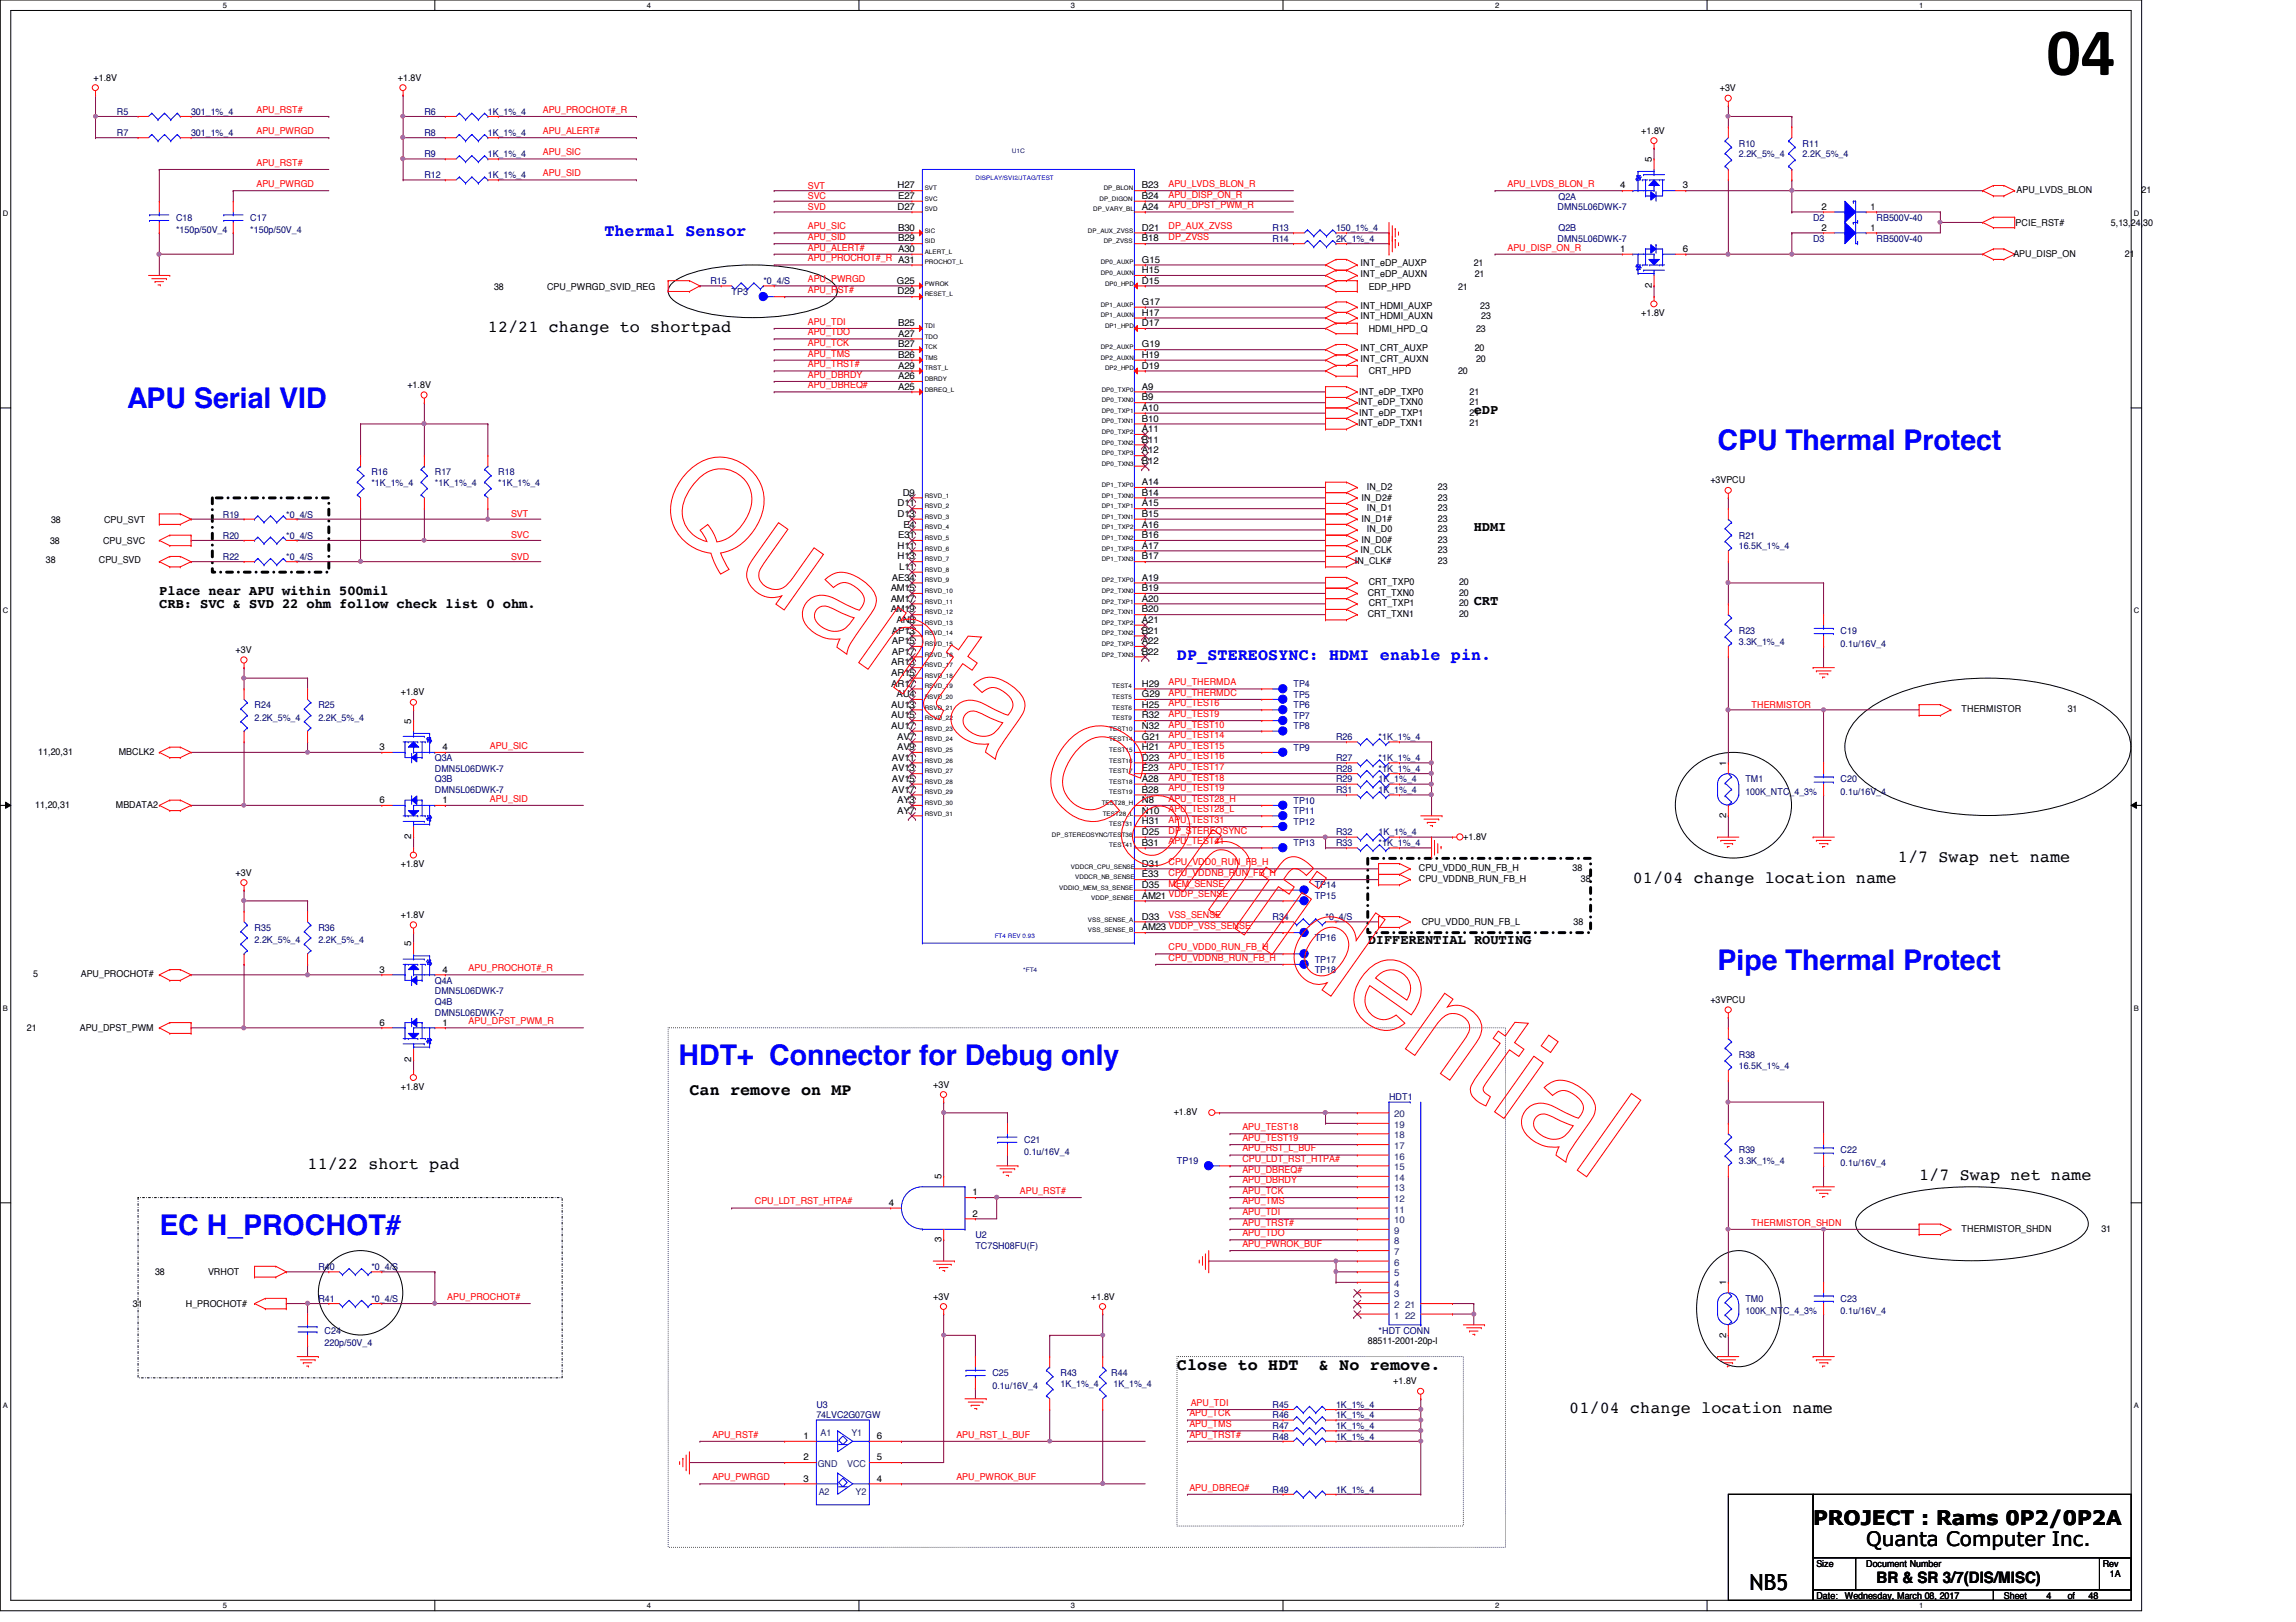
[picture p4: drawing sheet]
<svg xmlns="http://www.w3.org/2000/svg" width="297mm" height="210mm" viewBox="0 0 297 210" stroke-linecap="round" stroke-linejoin="round" font-family="sans-serif">
<defs><g id="words">
<text font-size="8.8" x="264.7" y="9.7">04</text>
<g font-size="3.7" fill="#00f">
<text x="16.5" y="52.8">APU Serial VID</text>
<text x="222.2" y="58.3">CPU Thermal Protect</text>
<text x="222.2" y="125.5">Pipe Thermal Protect</text>
<text x="87.8" y="137.8">HDT+ Connector for Debug only</text>
<text x="20.6" y="159.8">EC H_PROCHOT#</text>
</g>
<text font-size="2.9" x="226.4" y="205.8">NB5</text>
<g font-size="2.6">
<text x="234.6" y="197.3">PROJECT : Rams 0P2/0P2A</text>
<text x="241.4" y="200.1">Quanta Computer Inc.</text>
</g>
<g font-size="2.2" fill="#00f">
<text x="78.2" y="30.6">Thermal Sensor</text>
<text x="152.3" y="85.4">DP_STEREOSYNC: HDMI enable pin.</text>
</g>
<g font-size="2.2">
<text x="63.1" y="42.9">12/21 change to shortpad</text>
<text x="245.5" y="111.5">1/7 Swap net name</text>
<text x="211.2" y="114.2">01/04 change location name</text>
<text x="89.2" y="141.6">Can remove on MP</text>
<text x="39.8" y="151.3">11/22 short pad</text>
<text x="248.3" y="152.7">1/7 Swap net name</text>
<text x="152.3" y="177.3">Close to HDT</text>
<text x="170.6" y="177.3">&amp; No remove.</text>
<text x="203" y="182.8">01/04 change location name</text>
</g>
<text font-size="2" x="242.8" y="204.9">BR &amp; SR 3/7(DIS/MISC)</text>
<g font-size="1.8">
<text x="190.7" y="53.6">eDP</text>
<text x="190.7" y="68.7">HDMI</text>
<text x="20.6" y="77">Place near APU within 500mil</text>
<text x="20.6" y="78.7">CRB: SVC &amp; SVD 22 ohm follow check list 0 ohm.</text>
<text x="190.7" y="78.3">CRT</text>
<text x="177" y="122.2">DIFFERENTIAL ROUTING</text>
</g>
<g font-size="1.2">
<text x="12.1" y="10.5">+1.8V</text>
<text x="51.5" y="10.5">+1.8V</text>
<text x="222.5" y="11.8">+3V</text>
<text x="212.3" y="17.3">+1.8V</text>
<text x="213.7" y="21" transform="rotate(-90 213.7 21)">5</text>
<text x="116.1" y="27.1">D27</text>
<text x="116.1" y="24.4">H27</text>
<text x="116.2" y="29.8">B30</text>
<text x="116.2" y="25.7">E27</text>
<text x="147.7" y="29.8">D21</text>
<text x="147.7" y="27.1">A24</text>
<text x="147.7" y="25.7">B24</text>
<text x="147.7" y="24.4">B23</text>
<text x="209.6" y="24.4">4</text>
<text x="217.7" y="24.4">3</text>
<text x="235.7" y="27.1">2</text>
<text x="235.7" y="29.8">2</text>
<text x="242" y="27.2">1</text>
<text x="242" y="29.9">1</text>
<text x="260.8" y="29.3">PCIE_RST#</text>
<text x="260.9" y="25">APU_LVDS_BLON</text>
<text x="273.1" y="29.3">5,13,24,30</text>
<text x="277.1" y="25">21</text>
<text x="116.2" y="32.6">A30</text>
<text x="116.2" y="31.2">B29</text>
<text x="147.7" y="35.3">H15</text>
<text x="147.7" y="34">G15</text>
<text x="147.7" y="31.2">B18</text>
<text x="176" y="35.8">INT_eDP_AUXN</text>
<text x="176" y="34.5">INT_eDP_AUXP</text>
<text x="190.7" y="34.5">21</text>
<text x="190.8" y="35.8">21</text>
<text x="209.6" y="32.6">1</text>
<text x="217.7" y="32.6">6</text>
<text x="260.5" y="33.2">APU_DISP_ON</text>
<text x="274.9" y="33.2">21</text>
<text x="63.9" y="37.5">38</text>
<text x="70.8" y="37.5">CPU_PWRGD_SVID_REG</text>
<text x="116" y="36.7">G25</text>
<text x="116.1" y="38.1">D29</text>
<text x="147.7" y="40.9">H17</text>
<text x="147.7" y="39.5">G17</text>
<text x="147.7" y="36.7">D15</text>
<text x="176" y="41.3">INT_HDMI_AUXN</text>
<text x="176" y="40">INT_HDMI_AUXP</text>
<text x="177.1" y="37.5">EDP_HPD</text>
<text x="188.6" y="37.5">21</text>
<text x="191.5" y="40">23</text>
<text x="191.6" y="41.3">23</text>
<text x="212.3" y="40.9">+1.8V</text>
<text x="213.7" y="37.3" transform="rotate(-90 213.7 37.3)">2</text>
<text x="116.2" y="47.7">A29</text>
<text x="116.2" y="46.3">B26</text>
<text x="116.2" y="45">B27</text>
<text x="116.2" y="43.6">A27</text>
<text x="116.2" y="42.2">B25</text>
<text x="147.7" y="47.7">D19</text>
<text x="147.7" y="46.3">H19</text>
<text x="147.7" y="45">G19</text>
<text x="147.7" y="42.2">D17</text>
<text x="176" y="46.8">INT_CRT_AUXN</text>
<text x="176" y="45.4">INT_CRT_AUXP</text>
<text x="177.1" y="43">HDMI_HPD_Q</text>
<text x="190.8" y="45.4">20</text>
<text x="191" y="46.8">20</text>
<text x="191" y="43">23</text>
<text x="52.7" y="50.2">+1.8V</text>
<text x="116.2" y="50.4">A25</text>
<text x="116.2" y="49.1">A26</text>
<text x="147.7" y="53.2">A10</text>
<text x="147.7" y="51.8">B9</text>
<text x="147.7" y="50.4">A9</text>
<text x="175.7" y="52.4">INT_eDP_TXN0</text>
<text x="175.8" y="51.1">INT_eDP_TXP0</text>
<text x="175.8" y="53.8">INT_eDP_TXP1</text>
<text x="177.1" y="48.4">CRT_HPD</text>
<text x="188.6" y="48.4">20</text>
<text x="190.1" y="52.4">21</text>
<text x="190.1" y="51.1">21</text>
<text x="190.1" y="53.8">21</text>
<text x="147.7" y="58.7">A12</text>
<text x="147.7" y="57.3">B11</text>
<text x="147.7" y="55.9">A11</text>
<text x="147.7" y="54.6">B10</text>
<text x="175.7" y="55.2">INT_eDP_TXN1</text>
<text x="190.1" y="55.2">21</text>
<text x="116.1" y="65.5">D11</text>
<text x="116.8" y="64.1">D9</text>
<text x="147.7" y="65.5">A15</text>
<text x="147.7" y="64.1">B14</text>
<text x="147.7" y="62.8">A14</text>
<text x="147.7" y="60">B12</text>
<text x="176.1" y="64.8">IN_D2#</text>
<text x="176.8" y="63.4">IN_D2</text>
<text x="186" y="64.8">23</text>
<text x="186" y="63.4">23</text>
<text x="221.3" y="62.6">+3VPCU</text>
<text x="6.5" y="70.4">38</text>
<text x="6.6" y="67.6">38</text>
<text x="13.3" y="70.4">CPU_SVC</text>
<text x="13.5" y="67.6">CPU_SVT</text>
<text x="116.1" y="71">H11</text>
<text x="116.1" y="66.9">D13</text>
<text x="116.2" y="69.6">E31</text>
<text x="116.9" y="68.3">E4</text>
<text x="147.7" y="71">A17</text>
<text x="147.7" y="69.6">B16</text>
<text x="147.7" y="68.3">A16</text>
<text x="147.7" y="66.9">B15</text>
<text x="176" y="71.6">IN_CLK</text>
<text x="176.1" y="67.5">IN_D1#</text>
<text x="176.1" y="70.3">IN_D0#</text>
<text x="176.8" y="66.1">IN_D1</text>
<text x="176.8" y="68.9">IN_D0</text>
<text x="186" y="71.6">23</text>
<text x="186" y="67.5">23</text>
<text x="186" y="70.3">23</text>
<text x="186" y="66.1">23</text>
<text x="186" y="68.9">23</text>
<text x="5.9" y="72.9">38</text>
<text x="12.8" y="72.9">CPU_SVD</text>
<text x="115.2" y="77.9">AM17</text>
<text x="115.2" y="76.5">AM15</text>
<text x="115.4" y="75.1">AE34</text>
<text x="116.1" y="72.4">H13</text>
<text x="116.3" y="73.7">L11</text>
<text x="147.7" y="77.9">A20</text>
<text x="147.7" y="76.5">B19</text>
<text x="147.7" y="75.1">A19</text>
<text x="147.7" y="72.4">B17</text>
<text x="175.3" y="73">IN_CLK#</text>
<text x="177" y="77.1">CRT_TXN0</text>
<text x="177.1" y="75.7">CRT_TXP0</text>
<text x="186" y="73">23</text>
<text x="188.8" y="75.7">20</text>
<text x="188.8" y="77.1">20</text>
<text x="115.2" y="79.2">AM19</text>
<text x="115.4" y="83.4">AP15</text>
<text x="115.4" y="82">AP13</text>
<text x="116" y="80.6">AN8</text>
<text x="147.7" y="83.4">A22</text>
<text x="147.7" y="82">B21</text>
<text x="147.7" y="80.6">A21</text>
<text x="147.7" y="79.2">B20</text>
<text x="177" y="79.8">CRT_TXN1</text>
<text x="177.1" y="78.5">CRT_TXP1</text>
<text x="188.8" y="78.5">20</text>
<text x="188.8" y="79.8">20</text>
<text x="30.5" y="84.5">+3V</text>
<text x="115.3" y="88.9">AR17</text>
<text x="115.3" y="87.5">AR15</text>
<text x="115.3" y="86.1">AR13</text>
<text x="115.4" y="84.7">AP17</text>
<text x="147.7" y="88.9">H29</text>
<text x="147.7" y="84.7">B22</text>
<text x="51.9" y="90">+1.8V</text>
<text x="53.2" y="93.6" transform="rotate(-90 53.2 93.6)">5</text>
<text x="115.3" y="94.3">AU17</text>
<text x="115.3" y="93">AU15</text>
<text x="115.3" y="91.6">AU13</text>
<text x="116" y="90.2">AU4</text>
<text x="116.1" y="95.7">AV7</text>
<text x="147.7" y="95.7">G21</text>
<text x="147.7" y="94.3">N32</text>
<text x="147.7" y="93">R32</text>
<text x="147.7" y="91.6">H25</text>
<text x="147.7" y="90.2">G29</text>
<text x="253.8" y="92.2">THERMISTOR</text>
<text x="267.5" y="92.2">31</text>
<text x="4.9" y="97.7">11,20,31</text>
<text x="15.4" y="97.7">MBCLK2</text>
<text x="49.1" y="97.1">3</text>
<text x="57.2" y="97.1">4</text>
<text x="115.4" y="101.2">AV15</text>
<text x="115.4" y="99.8">AV13</text>
<text x="115.4" y="98.4">AV11</text>
<text x="116.1" y="97.1">AV9</text>
<text x="147.7" y="101.2">A28</text>
<text x="147.7" y="99.8">E23</text>
<text x="147.7" y="98.4">D23</text>
<text x="147.7" y="97.1">H21</text>
<text x="223.3" y="99.1" transform="rotate(-90 223.3 99.1)">1</text>
<text x="4.6" y="104.6">11,20,31</text>
<text x="15" y="104.6">MBDATA2</text>
<text x="49.1" y="103.9">6</text>
<text x="57.2" y="103.9">1</text>
<text x="115.4" y="102.6">AV17</text>
<text x="116.1" y="105.3">AY7</text>
<text x="116.1" y="103.9">AY3</text>
<text x="147.7" y="106.7">H31</text>
<text x="147.7" y="105.3">N10</text>
<text x="147.7" y="103.9">N8</text>
<text x="147.7" y="102.6">B28</text>
<text x="223.3" y="105.9" transform="rotate(-90 223.3 105.9)">2</text>
<text x="30.5" y="113.3">+3V</text>
<text x="51.9" y="112.2">+1.8V</text>
<text x="53.2" y="108.6" transform="rotate(-90 53.2 108.6)">2</text>
<text x="147.7" y="113.5">E33</text>
<text x="147.7" y="112.1">D31</text>
<text x="147.7" y="109.4">B31</text>
<text x="147.7" y="108">D25</text>
<text x="183.6" y="112.8">CPU_VDD0_RUN_FB_H</text>
<text x="189.3" y="108.7">+1.8V</text>
<text x="203.4" y="112.8">38</text>
<text x="51.9" y="118.8">+1.8V</text>
<text x="147.7" y="119">D33</text>
<text x="147.7" y="116.3">AM21 VDDP_SENSE</text>
<text x="147.7" y="114.9">D35</text>
<text x="183.6" y="114.1">CPU_VDDNB_RUN_FB_H</text>
<text x="183.9" y="119.8">CPU_VDD0_RUN_FB_L</text>
<text x="203.6" y="119.8">38</text>
<text x="204.5" y="114.1">38</text>
<text x="49.1" y="125.9">3</text>
<text x="53.2" y="122.5" transform="rotate(-90 53.2 122.5)">5</text>
<text x="57.2" y="125.9">4</text>
<text x="147.7" y="120.4">AM23 VDDP_VSS_SENSE</text>
<text x="4.3" y="126.5">5</text>
<text x="10.5" y="126.5">APU_PROCHOT#</text>
<text x="221.3" y="129.8">+3VPCU</text>
<text x="3.5" y="133.5">21</text>
<text x="10.3" y="133.5">APU_DPST_PWM</text>
<text x="49.1" y="132.7">6</text>
<text x="53.2" y="137.4" transform="rotate(-90 53.2 137.4)">2</text>
<text x="57.2" y="132.7">1</text>
<text x="51.9" y="141">+1.8V</text>
<text x="120.7" y="140.8">+3V</text>
<text x="151.8" y="144.3">+1.8V</text>
<text x="121.8" y="152.6" transform="rotate(-90 121.8 152.6)">5</text>
<text x="125.8" y="154.7">1</text>
<text x="115" y="156">4</text>
<text x="121.8" y="160.7" transform="rotate(-90 121.8 160.7)">3</text>
<text x="125.8" y="157.4">2</text>
<text x="253.8" y="159.4">THERMISTOR_SHDN</text>
<text x="271.9" y="159.4">31</text>
<text x="20.1" y="165">38</text>
<text x="26.9" y="165">VRHOT</text>
<text x="223.3" y="166.3" transform="rotate(-90 223.3 166.3)">1</text>
<text x="17.2" y="169.2">31</text>
<text x="24" y="169.2">H_PROCHOT#</text>
<text x="120.7" y="168.2">+3V</text>
<text x="141.2" y="168.2">+1.8V</text>
<text x="177" y="173.9">88511-2001-20p-l</text>
<text x="223.3" y="173.1" transform="rotate(-90 223.3 173.1)">2</text>
<text x="180.3" y="179.2">+1.8V</text>
<text x="104" y="186.2">1</text>
<text x="104" y="189">2</text>
<text x="104" y="191.7">3</text>
<text x="113.5" y="191.7">4</text>
<text x="113.5" y="189">5</text>
<text x="113.5" y="186.2">6</text>
<text x="235" y="202.7">Size</text>
<text x="241.4" y="202.7">Document Number</text>
<text x="272" y="202.7">Rev</text>
<text x="235" y="206.9">Date:</text>
<text x="238.7" y="206.9">Wednesday, March 08, 2017</text>
<text x="259.2" y="206.9">Sheet</text>
<text x="264.7" y="206.9">4</text>
<text x="267.5" y="206.9">of</text>
<text x="270.2" y="206.9">48</text>
<text x="273" y="204.1">1A</text>
</g>
<g font-size="1.2" fill="#000080">
<text x="15.1" y="17.6">R7</text>
<text x="15.1" y="14.9">R5</text>
<text x="24.7" y="17.6">301_1%_4</text>
<text x="24.7" y="14.9">301_1%_4</text>
<text x="54.9" y="17.6">R8</text>
<text x="54.9" y="14.9">R6</text>
<text x="63.1" y="17.6">1K_1%_4</text>
<text x="63.1" y="14.9">1K_1%_4</text>
<text x="54.9" y="23.1">R12</text>
<text x="54.9" y="20.3">R9</text>
<text x="63.1" y="23.1">1K_1%_4</text>
<text x="63.1" y="20.3">1K_1%_4</text>
<text x="225" y="19">R10</text>
<text x="225" y="20.3">2.2K_5%_4</text>
<text x="233.2" y="19">R11</text>
<text x="233.2" y="20.3">2.2K_5%_4</text>
<text x="22.8" y="28.6">C18</text>
<text x="32.4" y="28.6">C17</text>
<text x="164.6" y="29.9">R13</text>
<text x="172.8" y="29.9">150_1%_4</text>
<text x="201.5" y="27.2">DMN5L06DWK-7</text>
<text x="201.6" y="25.8">Q2A</text>
<text x="201.6" y="29.9">Q2B</text>
<text x="234.6" y="28.6">D2</text>
<text x="242.8" y="28.6">RB500V-40</text>
<text x="22.8" y="30.2">*150p/50V_4</text>
<text x="32.4" y="30.2">*150p/50V_4</text>
<text x="164.6" y="31.3">R14</text>
<text x="172.8" y="31.3">2K_1%_4</text>
<text x="201.5" y="31.3">DMN5L06DWK-7</text>
<text x="234.6" y="31.3">D3</text>
<text x="242.8" y="31.3">RB500V-40</text>
<text x="91.9" y="36.8">R15</text>
<text x="94.7" y="38.1">TP3</text>
<text x="98.8" y="36.8">*0_4/S</text>
<text x="48" y="61.5">R16</text>
<text x="48" y="62.9">*1K_1%_4</text>
<text x="56.3" y="61.5">R17</text>
<text x="56.3" y="62.9">*1K_1%_4</text>
<text x="64.5" y="61.5">R18</text>
<text x="64.5" y="62.9">*1K_1%_4</text>
<text x="28.8" y="69.7">R20</text>
<text x="28.8" y="67">R19</text>
<text x="37" y="69.7">*0_4/S</text>
<text x="37" y="67">*0_4/S</text>
<text x="225" y="69.7">R21</text>
<text x="225" y="71.1">16.5K_1%_4</text>
<text x="28.8" y="72.4">R22</text>
<text x="37" y="72.4">*0_4/S</text>
<text x="225" y="82">R23</text>
<text x="225" y="83.4">3.3K_1%_4</text>
<text x="238.1" y="82">C19</text>
<text x="238.1" y="83.7">0.1u/16V_4</text>
<text x="167.3" y="88.9">TP4</text>
<text x="32.9" y="91.7">R24</text>
<text x="32.9" y="93.3">2.2K_5%_4</text>
<text x="41.2" y="91.7">R25</text>
<text x="41.2" y="93.3">2.2K_5%_4</text>
<text x="167.3" y="91.7">TP6</text>
<text x="167.3" y="93">TP7</text>
<text x="167.3" y="94.4">TP8</text>
<text x="167.3" y="90.3">TP5</text>
<text x="172.8" y="95.8">R26</text>
<text x="178.3" y="95.8">*1K_1%_4</text>
<text x="56.3" y="98.5">Q3A</text>
<text x="56.3" y="99.9">DMN5L06DWK-7</text>
<text x="56.3" y="101.3">Q3B</text>
<text x="167.3" y="97.2">TP9</text>
<text x="172.8" y="101.3">R29</text>
<text x="172.8" y="99.9">R28</text>
<text x="172.8" y="98.5">R27</text>
<text x="178.3" y="101.3">1K_1%_4</text>
<text x="178.3" y="99.9">*1K_1%_4</text>
<text x="178.3" y="98.5">*1K_1%_4</text>
<text x="225.8" y="101.3">TM1</text>
<text x="238.1" y="101.3">C20</text>
<text x="56.3" y="102.6">DMN5L06DWK-7</text>
<text x="167.3" y="105.4">TP11</text>
<text x="167.3" y="104">TP10</text>
<text x="167.3" y="106.7">TP12</text>
<text x="172.8" y="102.6">R31</text>
<text x="178.3" y="102.6">1K_1%_4</text>
<text x="225.8" y="102.9">100K_NTC_4_3%</text>
<text x="238.1" y="102.9">0.1u/16V_4</text>
<text x="167.3" y="109.5">TP13</text>
<text x="172.8" y="108.1">R32</text>
<text x="172.8" y="109.5">R33</text>
<text x="178.3" y="108.1">1K_1%_4</text>
<text x="178.3" y="109.5">*1K_1%_4</text>
<text x="164.6" y="119.1">R34</text>
<text x="170.1" y="115">TP14</text>
<text x="170.1" y="116.3">TP15</text>
<text x="171.5" y="119.1">*0_4/S</text>
<text x="32.9" y="120.4">R35</text>
<text x="32.9" y="122.1">2.2K_5%_4</text>
<text x="41.2" y="120.4">R36</text>
<text x="41.2" y="122.1">2.2K_5%_4</text>
<text x="170.1" y="125.9">TP18</text>
<text x="170.1" y="124.6">TP17</text>
<text x="170.1" y="121.8">TP16</text>
<text x="56.3" y="130">Q4B</text>
<text x="56.3" y="131.4">DMN5L06DWK-7</text>
<text x="56.3" y="127.3">Q4A</text>
<text x="56.3" y="128.7">DMN5L06DWK-7</text>
<text x="225" y="136.9">R38</text>
<text x="179.7" y="142.4">HDT1</text>
<text x="225" y="138.3">16.5K_1%_4</text>
<text x="132.5" y="147.9">C21</text>
<text x="132.5" y="149.5">0.1u/16V_4</text>
<text x="225" y="149.3">R39</text>
<text x="238.1" y="149.3">C22</text>
<text x="152.3" y="150.6">TP19</text>
<text x="225" y="150.6">3.3K_1%_4</text>
<text x="238.1" y="150.9">0.1u/16V_4</text>
<text x="126.2" y="160.2">U2</text>
<text x="126.2" y="161.6">TC7SH08FU(F)</text>
<text x="41.2" y="164.3">R40</text>
<text x="48" y="164.3">*0_4/S</text>
<text x="41.2" y="168.4">R41</text>
<text x="42" y="172.6">C24</text>
<text x="48" y="168.4">*0_4/S</text>
<text x="178.3" y="172.6">*HDT CONN</text>
<text x="225.8" y="168.4">TM0</text>
<text x="225.8" y="170.1">100K_NTC_4_3%</text>
<text x="238.1" y="168.4">C23</text>
<text x="238.1" y="170.1">0.1u/16V_4</text>
<text x="42" y="174.2">220p/50V_4</text>
<text x="128.4" y="178.1">C25</text>
<text x="128.4" y="179.7">0.1u/16V_4</text>
<text x="137.2" y="178.1">R43</text>
<text x="137.2" y="179.5">1K_1%_4</text>
<text x="143.8" y="178.1">R44</text>
<text x="144.1" y="179.5">1K_1%_4</text>
<text x="105.6" y="182.2">U3</text>
<text x="105.6" y="183.6">74LVC2G07GW</text>
<text x="164.6" y="183.6">R46</text>
<text x="164.6" y="184.9">R47</text>
<text x="164.6" y="182.2">R45</text>
<text x="172.8" y="183.6">1K_1%_4</text>
<text x="172.8" y="184.9">1K_1%_4</text>
<text x="172.8" y="182.2">1K_1%_4</text>
<text x="164.6" y="186.3">R48</text>
<text x="172.8" y="186.3">1K_1%_4</text>
<text x="164.6" y="193.2">R49</text>
<text x="172.8" y="193.2">1K_1%_4</text>
</g>
<g font-size="1.2" fill="#f00">
<text x="33.2" y="17.4">APU_PWRGD</text>
<text x="33.2" y="14.6">APU_RST#</text>
<text x="70.2" y="14.6">APU_PROCHOT#_R</text>
<text x="70.2" y="17.4">APU_ALERT#</text>
<text x="33.2" y="21.5">APU_RST#</text>
<text x="70.2" y="22.8">APU_SID</text>
<text x="70.2" y="20.1">APU_SIC</text>
<text x="33.2" y="24.2">APU_PWRGD</text>
<text x="104.5" y="25.8">SVC</text>
<text x="104.5" y="24.4">SVT</text>
<text x="104.5" y="27.2">SVD</text>
<text x="104.5" y="29.7">APU_SIC</text>
<text x="151.2" y="29.7">DP_AUX_ZVSS</text>
<text x="151.2" y="27">APU_DPST_PWM_R</text>
<text x="151.2" y="25.6">APU_DISP_ON_R</text>
<text x="151.2" y="24.2">APU_LVDS_BLON_R</text>
<text x="195" y="24.2">APU_LVDS_BLON_R</text>
<text x="104.5" y="31.1">APU_SID</text>
<text x="104.5" y="32.4">APU_ALERT#</text>
<text x="104.5" y="33.8">APU_PROCHOT#_R A31</text>
<text x="151.2" y="31.1">DP_ZVSS</text>
<text x="195" y="32.4">APU_DISP_ON_R</text>
<text x="104.5" y="37.9">APU_RST#</text>
<text x="104.5" y="36.5">APU_PWRGD</text>
<text x="104.5" y="42">APU_TDI</text>
<text x="104.5" y="46.1">APU_TMS</text>
<text x="104.5" y="47.5">APU_TRST#</text>
<text x="104.5" y="43.4">APU_TDO</text>
<text x="104.5" y="44.8">APU_TCK</text>
<text x="104.5" y="50.2">APU_DBREQ#</text>
<text x="104.5" y="48.9">APU_DBRDY</text>
<text x="66.1" y="66.9">SVT</text>
<text x="66.1" y="69.7">SVC</text>
<text x="66.1" y="72.4">SVD</text>
<text x="151.2" y="88.7">APU_THERMDA</text>
<text x="151.2" y="90">APU_THERMDC</text>
<text x="151.2" y="91.4">APU_TEST6</text>
<text x="151.2" y="92.8">APU_TEST9</text>
<text x="151.2" y="94.1">APU_TEST10</text>
<text x="151.2" y="95.5">APU_TEST14</text>
<text x="226.6" y="91.6">THERMISTOR</text>
<text x="63.4" y="96.9">APU_SIC</text>
<text x="151.2" y="96.9">APU_TEST15</text>
<text x="151.2" y="98.3">APU_TEST16</text>
<text x="151.2" y="99.7">APU_TEST17</text>
<text x="151.2" y="101">APU_TEST18</text>
<text x="63.4" y="103.8">APU_SID</text>
<text x="151.2" y="103.8">APU_TEST28_H</text>
<text x="151.2" y="105.1">APU_TEST28_L</text>
<text x="151.2" y="106.5">APU_TEST31</text>
<text x="151.2" y="107.9">DP_STEREOSYNC</text>
<text x="151.2" y="102.4">APU_TEST19</text>
<text x="151.2" y="113.4">CPU_VDDNB_RUN_FB_H</text>
<text x="151.2" y="112">CPU_VDD0_RUN_FB_H</text>
<text x="151.2" y="109.3">APU_TEST41</text>
<text x="151.2" y="118.8">VSS_SENSE</text>
<text x="151.2" y="114.7">MEM_SENSE</text>
<text x="60.6" y="125.7">APU_PROCHOT#_R</text>
<text x="151.2" y="123">CPU_VDD0_RUN_FB_H</text>
<text x="151.2" y="124.3">CPU_VDDNB_RUN_FB_H</text>
<text x="60.6" y="132.5">APU_DPST_PWM_R</text>
<text x="160.7" y="146.3">APU_TEST18</text>
<text x="160.7" y="149">APU_RST_L_BUF</text>
<text x="160.7" y="147.7">APU_TEST19</text>
<text x="97.7" y="155.9">CPU_LDT_RST_HTPA#</text>
<text x="131.9" y="154.5">APU_RST#</text>
<text x="160.7" y="151.8">APU_DBREQ#</text>
<text x="160.7" y="154.5">APU_TCK</text>
<text x="160.7" y="155.9">APU_TMS</text>
<text x="160.7" y="153.1">APU_DBRDY</text>
<text x="160.7" y="150.4">CPU_LDT_RST_HTPA#</text>
<text x="160.7" y="158.6">APU_TRST#</text>
<text x="160.7" y="161.4">APU_PWROK_BUF</text>
<text x="160.7" y="160">APU_TDO</text>
<text x="160.7" y="157.3">APU_TDI</text>
<text x="226.6" y="158.6">THERMISTOR_SHDN</text>
<text x="57.9" y="168.2">APU_PROCHOT#</text>
<text x="153.9" y="183.3">APU_TCK</text>
<text x="153.9" y="184.7">APU_TMS</text>
<text x="154" y="181.9">APU_TDI</text>
<text x="92.2" y="191.6">APU_PWRGD</text>
<text x="92.2" y="186.1">APU_RST#</text>
<text x="123.7" y="186.1">APU_RST_L_BUF</text>
<text x="123.7" y="191.6">APU_PWROK_BUF</text>
<text x="153.9" y="186.1">APU_TRST#</text>
<text x="153.9" y="192.9">APU_DBREQ#</text>
</g>
<g font-size="1.2" fill="#004080">
<text x="180.4" y="148.7">17</text>
<text x="180.4" y="147.3">18</text>
<text x="180.4" y="146">19</text>
<text x="180.4" y="144.6">20</text>
<text x="180.4" y="155.6">12</text>
<text x="180.4" y="154.2">13</text>
<text x="180.4" y="152.8">14</text>
<text x="180.4" y="151.5">15</text>
<text x="180.4" y="150.1">16</text>
<text x="180.4" y="161">8</text>
<text x="180.4" y="159.7">9</text>
<text x="180.4" y="158.3">10</text>
<text x="180.4" y="156.9">11</text>
<text x="180.4" y="166.5">4</text>
<text x="180.4" y="165.2">5</text>
<text x="180.4" y="163.8">6</text>
<text x="180.4" y="162.4">7</text>
<text x="180.4" y="167.9">3</text>
<text x="180.4" y="170.6">1</text>
<text x="180.4" y="169.3">2</text>
<text x="181.8" y="169.3">21</text>
<text x="181.8" y="170.6">22</text>
<text x="106.2" y="185.9">A1</text>
<text x="110.1" y="185.9">Y1</text>
<text x="105.8" y="189.9">GND</text>
<text x="109.6" y="189.9">VCC</text>
<text x="105.9" y="193.4">A2</text>
<text x="110.7" y="193.4">Y2</text>
</g>
<g font-size="1">
<text x="28.8" y="1">5</text>
<text x="83.7" y="1">4</text>
<text x="138.6" y="1">3</text>
<text x="193.4" y="1">2</text>
<text x="248.3" y="1">1</text>
<text x=".4" y="27.9">D</text>
<text x="276.1" y="27.9">D</text>
<text x=".4" y="79.4">C</text>
<text x="276.1" y="79.4">C</text>
<text x=".4" y="130.8">B</text>
<text x="276.1" y="130.8">B</text>
<text x=".4" y="182.2">A</text>
<text x="276.1" y="182.2">A</text>
<text x="28.8" y="208.1">5</text>
<text x="83.7" y="208.1">4</text>
<text x="138.6" y="208.1">3</text>
<text x="193.4" y="208.1">2</text>
<text x="248.3" y="208.1">1</text>
</g>
<g font-size=".8" fill="#00f">
<text x="126.2" y="23.2">DISPLAY/SVI2/JTAG/TEST</text>
<text x="128.7" y="121.3">FT4 REV 0.93</text>
</g>
<g font-size=".8" fill="#000080">
<text x="130.9" y="19.8">U1C</text>
<text x="132.4" y="125.8">*FT4</text>
</g>
<g font-size=".8">
<text x="119.6" y="27.3">SVD</text>
<text x="119.6" y="26">SVC</text>
<text x="119.6" y="24.6">SVT</text>
<text x="141.4" y="27.3">DP_VARY_BL</text>
<text x="142.2" y="26">DP_DIGON</text>
<text x="142.8" y="24.6">DP_BLON</text>
<text x="119.6" y="34.2">PROCHOT_L</text>
<text x="119.6" y="32.9">ALERT_L</text>
<text x="119.6" y="31.5">SID</text>
<text x="119.6" y="30.1">SIC</text>
<text x="140.8" y="30.1">DP_AUX_ZVSS</text>
<text x="142.4" y="35.6">DP0_AUXN</text>
<text x="142.4" y="34.2">DP0_AUXP</text>
<text x="142.8" y="31.5">DP_ZVSS</text>
<text x="119.6" y="38.3">RESET_L</text>
<text x="119.6" y="37">PWROK</text>
<text x="142.4" y="41.1">DP1_AUXN</text>
<text x="142.4" y="39.7">DP1_AUXP</text>
<text x="143" y="37">DP0_HPD</text>
<text x="119.6" y="47.9">TRST_L</text>
<text x="119.6" y="46.6">TMS</text>
<text x="119.6" y="45.2">TCK</text>
<text x="119.6" y="43.8">TDO</text>
<text x="119.6" y="42.5">TDI</text>
<text x="142.4" y="46.6">DP2_AUXN</text>
<text x="142.4" y="45.2">DP2_AUXP</text>
<text x="143" y="47.9">DP2_HPD</text>
<text x="143" y="42.5">DP1_HPD</text>
<text x="119.6" y="50.7">DBREQ_L</text>
<text x="119.6" y="49.3">DBRDY</text>
<text x="142.5" y="53.4">DP0_TXP1</text>
<text x="142.5" y="52">DP0_TXN0</text>
<text x="142.5" y="50.7">DP0_TXP0</text>
<text x="142.5" y="58.9">DP0_TXP3</text>
<text x="142.5" y="57.5">DP0_TXN2</text>
<text x="142.5" y="56.2">DP0_TXP2</text>
<text x="142.5" y="54.8">DP0_TXN1</text>
<text x="119.6" y="65.7">RSVD_2</text>
<text x="119.6" y="64.4">RSVD_1</text>
<text x="142.5" y="65.7">DP1_TXP1</text>
<text x="142.5" y="64.4">DP1_TXN0</text>
<text x="142.5" y="63">DP1_TXP0</text>
<text x="142.5" y="60.3">DP0_TXN3</text>
<text x="119.6" y="71.2">RSVD_6</text>
<text x="119.6" y="69.9">RSVD_5</text>
<text x="119.6" y="68.5">RSVD_4</text>
<text x="119.6" y="67.1">RSVD_3</text>
<text x="142.5" y="71.2">DP1_TXP3</text>
<text x="142.5" y="69.9">DP1_TXN2</text>
<text x="142.5" y="68.5">DP1_TXP2</text>
<text x="142.5" y="67.1">DP1_TXN1</text>
<text x="119.6" y="76.8">RSVD_10</text>
<text x="119.6" y="75.4">RSVD_9</text>
<text x="119.6" y="74">RSVD_8</text>
<text x="119.6" y="72.6">RSVD_7</text>
<text x="142.5" y="76.8">DP2_TXN0</text>
<text x="142.5" y="75.4">DP2_TXP0</text>
<text x="142.5" y="72.6">DP1_TXN3</text>
<text x="119.6" y="83.6">RSVD_15</text>
<text x="119.6" y="82.2">RSVD_14</text>
<text x="119.6" y="80.9">RSVD_13</text>
<text x="119.6" y="79.5">RSVD_12</text>
<text x="119.6" y="78.1">RSVD_11</text>
<text x="142.5" y="83.6">DP2_TXP3</text>
<text x="142.5" y="82.2">DP2_TXN2</text>
<text x="142.5" y="80.9">DP2_TXP2</text>
<text x="142.5" y="79.5">DP2_TXN1</text>
<text x="142.5" y="78.1">DP2_TXP1</text>
<text x="119.6" y="89.1">RSVD_19</text>
<text x="119.6" y="87.7">RSVD_18</text>
<text x="119.6" y="86.3">RSVD_17</text>
<text x="119.6" y="85">RSVD_16</text>
<text x="142.5" y="85">DP2_TXN3</text>
<text x="143.9" y="89.1">TEST4</text>
<text x="119.6" y="95.9">RSVD_24</text>
<text x="119.6" y="94.6">RSVD_23</text>
<text x="119.6" y="93.2">RSVD_22</text>
<text x="119.6" y="91.8">RSVD_21</text>
<text x="119.6" y="90.5">RSVD_20</text>
<text x="143.5" y="95.9">TEST14</text>
<text x="143.5" y="94.6">TEST10</text>
<text x="143.9" y="93.2">TEST9</text>
<text x="143.9" y="91.8">TEST6</text>
<text x="143.9" y="90.5">TEST5</text>
<text x="119.6" y="101.4">RSVD_28</text>
<text x="119.6" y="100">RSVD_27</text>
<text x="119.6" y="98.7">RSVD_26</text>
<text x="119.6" y="97.3">RSVD_25</text>
<text x="143.5" y="101.4">TEST18</text>
<text x="143.5" y="100">TEST17</text>
<text x="143.5" y="98.7">TEST16</text>
<text x="143.5" y="97.3">TEST15</text>
<text x="119.6" y="105.5">RSVD_31</text>
<text x="119.6" y="104.2">RSVD_30</text>
<text x="119.6" y="102.8">RSVD_29</text>
<text x="142.5" y="104.2">TEST28_H</text>
<text x="142.7" y="105.5">TEST28_L</text>
<text x="143.5" y="106.9">TEST31</text>
<text x="143.5" y="102.8">TEST19</text>
<text x="136.1" y="108.3">DP_STEREOSYNC/TEST36</text>
<text x="138.6" y="112.4">VDDCR_CPU_SENSE</text>
<text x="139.1" y="113.7">VDDCR_NB_SENSE</text>
<text x="143.5" y="109.6">TEST41</text>
<text x="137" y="115.1">VDDIO_MEM_S3_SENSE</text>
<text x="140.8" y="119.3">VSS_SENSE_A</text>
<text x="141.2" y="116.5">VDDP_SENSE</text>
<text x="140.8" y="120.6">VSS_SENSE_B</text>
</g>
</g></defs>
<path d="M0 0h277.1v208.4h-277.1zM1.4 1.4h274.3v205.7h-274.3z" fill="none" stroke="#000" stroke-width=".13"/>
<g fill="#fff">
<path d="M28.8 .1h.6v1.1h-.6z"/>
<path d="M28.8 207.2h.6v1.1h-.6z"/>
</g>
<path d="M56.3 0v1.4M56.3 207.1v1.3" fill="none" stroke="#000" stroke-width=".13"/>
<g fill="#fff">
<path d="M83.7 .1h.5v1.1h-.5z"/>
<path d="M83.7 207.2h.5v1.1h-.5z"/>
</g>
<path d="M111.1 0v1.4M111.1 207.1v1.3" fill="none" stroke="#000" stroke-width=".13"/>
<g fill="#fff">
<path d="M138.6 .1h.5v1.1h-.5z"/>
<path d="M138.6 207.2h.5v1.1h-.5z"/>
</g>
<path d="M166 0v1.4M166 207.1v1.3" fill="none" stroke="#000" stroke-width=".13"/>
<g fill="#fff">
<path d="M193.4 .1h.6v1.1h-.6z"/>
<path d="M193.4 207.2h.6v1.1h-.6z"/>
</g>
<path d="M220.8 0v1.4M220.8 207.1v1.3" fill="none" stroke="#000" stroke-width=".13"/>
<g fill="#fff">
<path d="M248.3 .1h.5v1.1h-.5z"/>
<path d="M248.3 207.2h.5v1.1h-.5z"/>
<path d="M.4 27.1h.7v1.1h-.7z"/>
<path d="M276.1 27.1h.7v1.1h-.7z"/>
<path d="M.4 78.5h.7v1.1h-.7z"/>
<path d="M276.1 78.5h.7v1.1h-.7z"/>
</g>
<path d="M0 52.8h1.4M275.7 52.8h1.4" fill="none" stroke="#000" stroke-width=".13"/>
<g fill="#fff">
<path d="M.4 129.9h.6v1.1h-.6z"/>
<path d="M276.1 129.9h.6v1.1h-.6z"/>
</g>
<path d="M0 104.2h1.4M.7 103.8l.7 .4-.7 .4zM275.7 104.2l.7-.4v.8zM275.7 104.2h1.4" fill="none" stroke="#000" stroke-width=".13"/>
<path d="M.7 103.8l.7 .4-.7 .4zM275.7 104.2l.7-.4v.8z" fill="#000"/>
<g fill="#fff">
<path d="M.4 181.4h.6v1.1h-.6z"/>
<path d="M276.1 181.4h.6v1.1h-.6z"/>
</g>
<g fill="none" stroke="#000" stroke-width=".13">
<path d="M86.9 36.7a7.5 7.5 0 0 1 3.3-1.6 30.5 30.5 0 0 1 15.4 .4 4.4 4.4 0 0 1 2.6 1.7 1.53 1.53 0 0 1-.9 1.9 16 16 0 0 1-6.8 1.9 28.5 28.5 0 0 1-11.4-1.1 4.4 4.4 0 0 1-2.5-1.7l-.2-.5 .2-.5zM218.6 99.7a7.9 7.9 0 0 1 12.5 1.6 6.6 6.6 0 0 1-3.7 9.1 7.7 7.7 0 0 1-10.3-4.2 6.4 6.4 0 0 1 1.5-6.5zM240.3 93a16.6 16.6 0 0 1 7.5-4 36.1 36.1 0 0 1 20.3 .5 13.4 13.4 0 0 1 6.6 4.3 4.8 4.8 0 0 1-.7 6.5 16.7 16.7 0 0 1-7.5 4 35.8 35.8 0 0 1-20.3-.5 13.4 13.4 0 0 1-6.6-4.4 4.8 4.8 0 0 1 .7-6.4zM0 155.7h1.4M241.1 156.6a15.8 15.8 0 0 1 6.9-2.5 42.9 42.9 0 0 1 17.1 .7 9.9 9.9 0 0 1 4.6 2.4 1.74 1.74 0 0 1 0 2.3 7.7 7.7 0 0 1-3.3 2 40.2 40.2 0 0 1-18.4 1.1 16 16 0 0 1-6.9-2.5 1.99 1.99 0 0 1 0-3.5zM275.7 155.7h1.4M222 163a4.4 4.4 0 0 1 6.5 .7 9.5 9.5 0 0 1 0 11.3 4.4 4.4 0 0 1-7.1 0 9.6 9.6 0 0 1 0-11.3z"/>
<circle cx="46.6" cy="167.3" r="5.5"/>
</g>
<path d="M17.9 155h54.8v23.3h-54.8z" fill="none" stroke="#000" stroke-width=".13" stroke-dasharray=".3 .3 0 .3"/>
<path d="M86.4 133h108.4v67.2h-108.4zM152.3 175.6h37v21.9h-37z" fill="none" stroke="#000" stroke-width=".13" stroke-dasharray="0 .3"/>
<path d="M27.5 64.4h15v9.6h-15zM176.9 111.1h28.9v9.6h-28.9z" fill="none" stroke="#000" stroke-width=".38" stroke-dasharray=".8 .8 0 .8"/>
<path d="M52.2 15.1h.1M52.2 15.1h5.4" fill="none" stroke="#800040" stroke-width=".13"/>
<circle cx="52.1" cy="15" r=".25" fill="#f0f"/>
<circle cx="52.1" cy="15" r=".25" fill="none" stroke="#f0f" stroke-width=".13"/>
<path d="M52.2 12.3h.1M52.2 15.1h.1M52.2 17.8h.1M52.2 12.3v5.5M52.2 17.8h5.4" fill="none" stroke="#800040" stroke-width=".13"/>
<circle cx="52.1" cy="17.8" r=".26" fill="#f0f"/>
<circle cx="52.1" cy="17.8" r=".26" fill="none" stroke="#f0f" stroke-width=".13"/>
<path d="M12.4 17.8h.1M12.4 15.1h.1M12.4 12.3h.1M12.4 17.8h5.5M12.4 15.1h5.5M12.4 12.3v5.5" fill="none" stroke="#800040" stroke-width=".13"/>
<circle cx="12.4" cy="15" r=".25" fill="#f0f"/>
<circle cx="12.4" cy="15" r=".25" fill="none" stroke="#f0f" stroke-width=".13"/>
<path d="M135.8 186.5h.1M135.8 186.5h12.4" fill="none" stroke="#800040" stroke-width=".13"/>
<circle cx="135.8" cy="186.5" r=".25" fill="#f0f"/>
<circle cx="135.8" cy="186.5" r=".25" fill="none" stroke="#f0f" stroke-width=".13"/>
<path d="M122.1 172.8h.1M122.1 172.8v16.5M89.2 189.3h.1M89.2 189.3h12.3M90.5 192h.1M90.5 192h11M142.7 192h.1M142.7 192h5.5" fill="none" stroke="#800040" stroke-width=".13"/>
<circle cx="122.1" cy="172.8" r=".25" fill="#f0f"/>
<circle cx="122.1" cy="172.8" r=".25" fill="none" stroke="#f0f" stroke-width=".13"/>
<g fill="none" stroke="#800040" stroke-width=".13">
<path d="M94.7 156.3h.1M94.7 156.3h20.5M122.1 144h.1M122.1 142.6h.1M122.1 144h8.2M122.1 142.6v1.4M128.9 155h.1M128.9 155h11M130.3 144h.1M130.3 149.5h.1M130.3 144v1.4M130.3 149.5v1.4"/>
<path d="M122.1 160.4h.1M122.1 160.4v2.8"/>
</g>
<circle cx="128.9" cy="154.9" r=".26" fill="#f0f"/>
<circle cx="128.9" cy="154.9" r=".26" fill="none" stroke="#f0f" stroke-width=".13"/>
<path d="M126.2 155h.1M126.2 157.7h.1M126.2 155h2.7M128.9 155h.1M128.9 155v2.7h-2.7M39.8 168.7h.1M39.8 168.7h2.7M90.5 186.5h.1M90.5 186.5h11M116.6 189.3h.1M116.6 189.3h5.5" fill="none" stroke="#800040" stroke-width=".13"/>
<circle cx="39.8" cy="168.7" r=".26" fill="#f0f"/>
<circle cx="39.8" cy="168.7" r=".26" fill="none" stroke="#f0f" stroke-width=".13"/>
<g fill="none" stroke="#800040" stroke-width=".13">
<path d="M223.6 131.7h.1M223.6 131.7v1.3M223.6 142.6h.1M223.6 142.6v2.8M223.6 142.6h12.3M235.9 159.1h.1M235.9 150.9h.1M235.9 150.9v2.7M235.9 159.1v6.8M37 164.6h.1M37 164.6h5.5M56.3 168.7h.1"/>
<path d="M56.3 164.6h.1M56.3 168.7h12.3M56.3 164.6v4.1M235.9 170.1h.1M235.9 170.1v5.5"/>
</g>
<circle cx="223.6" cy="142.6" r=".26" fill="#f0f"/>
<circle cx="223.6" cy="142.6" r=".26" fill="none" stroke="#f0f" stroke-width=".13"/>
<path d="M37 168.7h.1M37 168.7h2.8M39.8 174.2h.1M39.8 168.7h.1M39.8 168.7v1.4M39.8 174.2v1.4M122.1 172.8h.1M122.1 172.8h4.1M126.2 172.8h.1M126.2 172.8v2.8M135.8 172.8h.1M135.8 172.8h6.9" fill="none" stroke="#800040" stroke-width=".13"/>
<circle cx="142.7" cy="172.8" r=".25" fill="#f0f"/>
<circle cx="142.7" cy="172.8" r=".25" fill="none" stroke="#f0f" stroke-width=".13"/>
<path d="M135.8 172.8h.1M135.8 172.8v2.8M142.7 172.8h.1M142.7 170.1h.1M142.7 170.1v5.5M116.6 186.5h.1M116.6 192h.1M116.6 186.5h19.2M116.6 192h26.1" fill="none" stroke="#800040" stroke-width=".13"/>
<circle cx="142.7" cy="192" r=".26" fill="#f0f"/>
<circle cx="142.7" cy="192" r=".26" fill="none" stroke="#f0f" stroke-width=".13"/>
<g fill="none" stroke="#800040" stroke-width=".13">
<path d="M90.5 37h.1M90.5 37h2.8M148.2 30.1h.1M148.2 31.5h.1M148.2 27.4h.1M148.2 26h.1M148.2 24.7h.1M148.2 39.8h.1M148.2 37h.1M148.2 35.6h.1M148.2 34.3h.1M148.2 30.1h19.1"/>
<path d="M148.2 31.5h19.1M148.2 27.4h19.1M148.2 26h19.1M148.2 24.7h19.1M148.2 39.8h23.3M148.2 37h23.3M148.2 35.6h23.3M148.2 34.3h23.3M148.2 42.5h.1M148.2 41.1h.1M148.2 42.5h23.3M148.2 41.1h23.3"/>
<path d="M223.6 159.1h.1M223.6 159.1v6.8M122.1 170.1h.1M122.1 170.1v2.7M153.6 186.5h.1M153.6 193.4h.1M153.6 183.8h.1M153.6 185.2h.1M153.6 182.4h.1M153.6 186.5h12.4M153.6 193.4h12.4M153.6 183.8h12.4"/>
<path d="M153.6 185.2h12.4M153.6 182.4h12.4M183.8 183.8h.1M183.8 186.5h.1M183.8 185.2h.1M183.8 182.4h.1M183.8 182.4v11"/>
</g>
<circle cx="183.8" cy="182.4" r=".26" fill="#f0f"/>
<circle cx="183.8" cy="182.4" r=".26" fill="none" stroke="#f0f" stroke-width=".13"/>
<path d="M159.1 159.1h.1M159.1 159.1h16.5M172.8 165.9h.1M172.8 164.6h.1M172.8 165.9h2.8M172.8 164.6v1.3M172.8 164.6h2.8M183.8 181h.1M183.8 181v1.4" fill="none" stroke="#800040" stroke-width=".13"/>
<path d="M172.6 164.4l.2-.1 .2 .1v.3l-.2 .1-.2-.1z" fill-rule="evenodd" fill="#f0f"/>
<path d="M172.6 164.4l.2-.1 .2 .1v.3l-.2 .1-.2-.1z" fill="none" stroke="#f0f" stroke-width=".13"/>
<path d="M171.5 144h.1M171.5 144h4.1M156.4 163.2h.1M156.4 163.2h16.4" fill="none" stroke="#800040" stroke-width=".13"/>
<circle cx="171.4" cy="144" r=".26" fill="#f0f"/>
<circle cx="171.4" cy="144" r=".26" fill="none" stroke="#f0f" stroke-width=".13"/>
<path d="M157.8 144h.1M157.8 144h13.7M171.5 144h.1M171.5 145.4h.1M171.5 144v1.4M171.5 145.4h4.1M172.8 163.2h.1M172.8 163.2v1.4M172.8 163.2h2.8" fill="none" stroke="#800040" stroke-width=".13"/>
<path d="M172.6 163l.2-.1 .2 .2v.3h-.2h-.2z" fill-rule="evenodd" fill="#f0f"/>
<path d="M172.6 163l.2-.1 .2 .2v.3h-.2h-.2z" fill="none" stroke="#f0f" stroke-width=".13"/>
<g fill="none" stroke="#800040" stroke-width=".13">
<path d="M101.5 38.4h.1M101.5 38.4h16.5M148.2 90.5h.1M148.2 89.2h.1M148.2 91.9h.1M148.2 93.3h.1M148.2 94.6h.1M148.2 96h.1M148.2 97.4h.1M148.2 90.5h15M148.2 89.2h15M148.2 91.9h15"/>
<path d="M148.2 93.3h15M148.2 94.6h15M148.2 96h26M148.2 97.4h15M185.2 96h.1M185.2 96v2.7M148.2 113.8h.1M148.2 112.4h.1M148.2 116.6h.1M148.2 113.8h30.1M148.2 112.4h30.1M148.2 116.6h17.8"/>
<path d="M148.2 119.3h17.8M166 119.3h.1M159.1 146.7h.1M159.1 152.2h.1M159.1 155h.1M159.1 156.3h.1M159.1 153.6h.1M159.1 157.7h.1M159.1 150.9h.1M159.1 149.5h.1M159.1 148.1h.1M159.1 146.7h16.5"/>
<path d="M159.1 152.2h16.5M159.1 155h16.5M159.1 156.3h16.5M159.1 153.6h16.5M159.1 157.7h16.5M159.1 150.9h16.5M159.1 149.5h16.5M159.1 148.1h16.5M159.1 161.8h.1M159.1 160.4h.1M159.1 161.8h16.5M159.1 160.4h16.5"/>
</g>
<circle cx="185.2" cy="98.7" r=".26" fill="#f0f"/>
<circle cx="185.2" cy="98.7" r=".26" fill="none" stroke="#f0f" stroke-width=".13"/>
<g fill="none" stroke="#800040" stroke-width=".13">
<path d="M148.2 98.7h.1M148.2 98.7h26M185.2 98.7h.1M185.2 98.7v2.8M148.2 100.1h.1M148.2 104.2h.1M148.2 105.6h.1M148.2 107h.1M148.2 108.3h.1M148.2 100.1h26M148.2 104.2h15M148.2 105.6h15"/>
<path d="M148.2 107h15M148.2 108.3h23.3M185.2 100.1h.1"/>
</g>
<circle cx="171.4" cy="108.3" r=".26" fill="#f0f"/>
<circle cx="171.4" cy="108.3" r=".26" fill="none" stroke="#f0f" stroke-width=".13"/>
<path d="M148.2 109.7h.1M148.2 109.7h15M171.5 109.7h.1M171.5 108.3h.1M171.5 109.7h2.7M171.5 108.3v1.4M171.5 108.3h2.7M223.6 159.1h.1M223.6 159.1h24.7M235.9 142.6h.1M235.9 159.1h.1M235.9 142.6v4.1" fill="none" stroke="#800040" stroke-width=".13"/>
<circle cx="235.9" cy="159.1" r=".25" fill="#f0f"/>
<circle cx="235.9" cy="159.1" r=".25" fill="none" stroke="#f0f" stroke-width=".13"/>
<path d="M52.2 20.6h.1M52.2 20.6h5.4" fill="none" stroke="#800040" stroke-width=".13"/>
<circle cx="52.1" cy="20.5" r=".26" fill="#f0f"/>
<circle cx="52.1" cy="20.5" r=".26" fill="none" stroke="#f0f" stroke-width=".13"/>
<g fill="none" stroke="#800040" stroke-width=".13">
<path d="M52.2 17.8h.1M52.2 17.8v5.5M52.2 23.3h.1M52.2 20.6h.1M52.2 23.3h5.4M31.6 86.4h.1M31.6 87.8h.1M31.6 86.4v2.8M39.8 87.8h.1M39.8 87.8v1.4M57.6 97.4h.1M57.6 97.4h17.9"/>
<path d="M24.7 104.2h.1M24.7 104.2h24.7M31.6 104.2h.1M57.6 104.2h.1M57.6 104.2h17.9"/>
</g>
<circle cx="31.5" cy="104.2" r=".25" fill="#f0f"/>
<circle cx="31.5" cy="104.2" r=".25" fill="none" stroke="#f0f" stroke-width=".13"/>
<g fill="none" stroke="#800040" stroke-width=".13">
<path d="M214 19.2h.1M214 19.2v1.4M223.6 13.7h.1M223.6 15.1h.1M223.6 13.7v2.7M231.8 15.1h.1M231.8 15.1v1.3M193.4 24.7h.1M193.4 32.9h.1M193.4 24.7h16.5M193.4 32.9h16.5M223.6 32.9h.1"/>
<path d="M223.6 32.9h8.2M231.8 27.4h.1M231.8 27.4h4.1M242.8 27.4h.1M242.8 30.1h.1M242.8 27.4h8.2M251 28.8h.1M251 28.8v1.3h-8.2M53.5 91.9h.1M53.5 91.9v1.4M31.6 115.2h.1M31.6 116.6h.1"/>
<path d="M31.6 115.2v2.7M39.8 116.6h.1M39.8 116.6v1.3M24.7 133h.1M24.7 133h24.7M31.6 133h.1M53.5 120.7h.1M53.5 120.7v1.3M57.6 126.2h.1M57.6 133h.1M57.6 126.2h17.9M57.6 133h17.9"/>
<path d="M149.5 123.4h.1M149.5 124.8h.1M149.5 123.4h16.5M149.5 124.8h16.5"/>
</g>
<circle cx="251" cy="28.8" r=".25" fill="#f0f"/>
<circle cx="251" cy="28.8" r=".25" fill="none" stroke="#f0f" stroke-width=".13"/>
<path d="M218.1 32.9h.1M218.1 32.9h5.5M231.8 30.1h.1M231.8 32.9h.1M231.8 32.9h24.7M231.8 30.1h4.1M231.8 30.1v2.8M251 28.8h.1M251 28.8h5.5" fill="none" stroke="#800040" stroke-width=".13"/>
<circle cx="231.8" cy="32.9" r=".26" fill="#f0f"/>
<circle cx="231.8" cy="32.9" r=".26" fill="none" stroke="#f0f" stroke-width=".13"/>
<path d="M251 27.4h.1M251 27.4v1.4M223.6 91.9h.1M223.6 91.9v6.8" fill="none" stroke="#800040" stroke-width=".13"/>
<circle cx="223.6" cy="91.9" r=".26" fill="#f0f"/>
<circle cx="223.6" cy="91.9" r=".26" fill="none" stroke="#f0f" stroke-width=".13"/>
<path d="M235.9 75.4h.1M235.9 75.4v4.1M223.6 91.9h.1M223.6 91.9h24.7M235.9 91.9h.1" fill="none" stroke="#800040" stroke-width=".13"/>
<circle cx="235.9" cy="91.9" r=".26" fill="#f0f"/>
<circle cx="235.9" cy="91.9" r=".26" fill="none" stroke="#f0f" stroke-width=".13"/>
<path d="M223.6 64.4h.1M223.6 75.4h.1M223.6 64.4v1.4M223.6 75.4h12.3M235.9 91.9h.1M235.9 83.7h.1M235.9 83.7v2.7M235.9 91.9v6.8M235.9 102.9h.1M235.9 102.9v5.4" fill="none" stroke="#800040" stroke-width=".13"/>
<circle cx="223.6" cy="75.4" r=".26" fill="#f0f"/>
<circle cx="223.6" cy="75.4" r=".26" fill="none" stroke="#f0f" stroke-width=".13"/>
<path d="M223.6 75.4h.1M223.6 75.4v2.7M122.1 144h.1M122.1 144v8.2" fill="none" stroke="#800040" stroke-width=".13"/>
<circle cx="122.1" cy="144" r=".26" fill="#f0f"/>
<circle cx="122.1" cy="144" r=".26" fill="none" stroke="#f0f" stroke-width=".13"/>
<path d="M31.6 87.8h.1M31.6 87.8h8.2" fill="none" stroke="#800040" stroke-width=".13"/>
<circle cx="31.5" cy="87.8" r=".26" fill="#f0f"/>
<circle cx="31.5" cy="87.8" r=".26" fill="none" stroke="#f0f" stroke-width=".13"/>
<path d="M31.6 116.6h.1M31.6 116.6h8.2" fill="none" stroke="#800040" stroke-width=".13"/>
<circle cx="31.5" cy="116.5" r=".26" fill="#f0f"/>
<circle cx="31.5" cy="116.5" r=".26" fill="none" stroke="#f0f" stroke-width=".13"/>
<path d="M223.6 15.1h.1M223.6 15.1h8.2M214 37h.1M214 37v1.4M53.5 108.3h.1M53.5 108.3v1.4M53.5 137.2h.1M53.5 137.2v1.3M126.2 179.7h.1M126.2 179.7v1.3" fill="none" stroke="#800040" stroke-width=".13"/>
<circle cx="223.6" cy="15" r=".25" fill="#f0f"/>
<circle cx="223.6" cy="15" r=".25" fill="none" stroke="#f0f" stroke-width=".13"/>
<path d="M223.6 105.6h.1M223.6 105.6v2.7M187.9 168.7h.1M187.9 170.1h.1M187.9 168.7h2.8M187.9 170.1h2.8M190.7 168.7h.1M190.7 170.1h.1M190.7 168.7v2.7M223.6 172.8h.1M223.6 172.8v2.8" fill="none" stroke="#800040" stroke-width=".13"/>
<circle cx="190.7" cy="170.1" r=".26" fill="#f0f"/>
<circle cx="190.7" cy="170.1" r=".26" fill="none" stroke="#f0f" stroke-width=".13"/>
<g fill="none" stroke="#800040" stroke-width=".13">
<path d="M100.2 26h.1M100.2 24.7h.1M100.2 27.4h.1M100.2 30.1h.1M100.2 31.5h.1M100.2 32.9h.1M100.2 34.3h.1M100.2 26h17.8M100.2 24.7h17.8M100.2 27.4h17.8M100.2 30.1h17.8M100.2 31.5h17.8"/>
<path d="M100.2 32.9h17.8M100.2 34.3h17.8M54.9 52.1h.1M54.9 52.1v2.8M100.2 42.5h.1M100.2 50.7h.1M100.2 49.4h.1M100.2 46.6h.1M100.2 48h.1M100.2 43.9h.1M100.2 45.3h.1M100.2 50.7h17.8"/>
<path d="M100.2 42.5h17.8M100.2 49.4h17.8M100.2 46.6h17.8M100.2 48h17.8M100.2 43.9h17.8M100.2 45.3h17.8M148.2 50.7h.1M148.2 52.1h.1M148.2 53.5h.1M148.2 54.9h.1M148.2 50.7h23.3M148.2 52.1h23.3"/>
<path d="M148.2 53.5h23.3M148.2 54.9h23.3M148.2 63.1h.1M148.2 69.9h.1M148.2 64.4h.1M148.2 71.3h.1M148.2 65.8h.1M148.2 72.7h.1M148.2 67.2h.1M148.2 68.6h.1M148.2 63.1h23.3M148.2 69.9h23.3"/>
<path d="M148.2 64.4h23.3M148.2 71.3h23.3M148.2 65.8h23.3M148.2 72.7h23.3M148.2 67.2h23.3M148.2 68.6h23.3"/>
</g>
<circle cx="54.9" cy="54.8" r=".26" fill="#f0f"/>
<circle cx="54.9" cy="54.8" r=".26" fill="none" stroke="#f0f" stroke-width=".13"/>
<g fill="none" stroke="#800040" stroke-width=".13">
<path d="M46.6 54.9h.1M46.6 54.9v4.1M46.6 54.9h16.5M54.9 54.9h.1M54.9 54.9v4.1M63.1 54.9h.1M63.1 54.9v4.1M24.7 67.2h.1M24.7 69.9h.1M24.7 72.7h.1M24.7 67.2h6.9M24.7 72.7h6.9"/>
<path d="M24.7 69.9h6.9M46.6 72.7h.1M46.6 72.7h23.4M54.9 69.9h.1M54.9 69.9h15.1M63.1 67.2h.1M63.1 67.2h6.9M148.2 101.5h.1M148.2 102.9h.1M148.2 101.5h26M148.2 102.9h26M185.2 101.5h.1"/>
<path d="M185.2 102.9h.1M185.2 101.5v4.1"/>
</g>
<circle cx="185.2" cy="102.8" r=".26" fill="#f0f"/>
<circle cx="185.2" cy="102.8" r=".26" fill="none" stroke="#f0f" stroke-width=".13"/>
<path d="M20.6 21.9h.1M20.6 30.1h.1M20.6 21.9v4.1M20.6 30.1v2.8M30.2 24.7h.1M30.2 24.7v1.3M148.2 115.2h.1M148.2 115.2h17.8M148.2 120.7h17.8M166 120.7h.1" fill="none" stroke="#800040" stroke-width=".13"/>
<circle cx="20.6" cy="32.9" r=".26" fill="#f0f"/>
<circle cx="20.6" cy="32.9" r=".26" fill="none" stroke="#f0f" stroke-width=".13"/>
<g fill="none" stroke="#800040" stroke-width=".13">
<path d="M20.6 32.9h.1M20.6 21.9h.1M20.6 32.9v2.7M20.6 21.9h21.9M30.2 30.1h.1M30.2 24.7h.1M30.2 30.1v2.8h-9.6M30.2 24.7h12.3M148.2 48h.1M148.2 45.3h.1M148.2 46.6h.1M148.2 48h23.3"/>
<path d="M148.2 45.3h23.3M148.2 46.6h23.3M148.2 75.4h.1M148.2 76.8h.1M148.2 78.1h.1M148.2 79.5h.1M148.2 75.4h23.3M148.2 76.8h23.3M148.2 78.1h23.3M148.2 79.5h23.3M24.7 126.2h15.1M39.8 126.2h.1"/>
</g>
<circle cx="39.8" cy="126.2" r=".26" fill="#f0f"/>
<circle cx="39.8" cy="126.2" r=".26" fill="none" stroke="#f0f" stroke-width=".13"/>
<path d="M24.7 97.4h15.1M39.8 97.4h.1" fill="none" stroke="#800040" stroke-width=".13"/>
<circle cx="39.8" cy="97.3" r=".25" fill="#f0f"/>
<circle cx="39.8" cy="97.3" r=".25" fill="none" stroke="#f0f" stroke-width=".13"/>
<path d="M46.6 72.7h.1M46.6 65.8v6.9M54.9 69.9h.1M54.9 65.8v4.1" fill="none" stroke="#800040" stroke-width=".13"/>
<circle cx="46.6" cy="72.6" r=".26" fill="#f0f"/>
<circle cx="46.6" cy="72.6" r=".26" fill="none" stroke="#f0f" stroke-width=".13"/>
<path d="M38.4 67.2h24.7M63.1 67.2h.1" fill="none" stroke="#800040" stroke-width=".13"/>
<path d="M62.9 67l.2-.1 .2 .1-.1 .4h-.1h-.2z" fill-rule="evenodd" fill="#f0f"/>
<path d="M62.9 67l.2-.1 .2 .1-.1 .4h-.1h-.2z" fill="none" stroke="#f0f" stroke-width=".13"/>
<path d="M49.4 168.7h6.9M56.3 168.7h.1" fill="none" stroke="#800040" stroke-width=".13"/>
<path d="M56.1 168.5l.1-.1 .2 .1v.3l-.2 .1-.1-.1z" fill-rule="evenodd" fill="#f0f"/>
<path d="M56.1 168.5l.1-.1 .2 .1v.3l-.2 .1-.1-.1z" fill="none" stroke="#f0f" stroke-width=".13"/>
<path d="M181.1 101.5h4.1M185.2 101.5h.1" fill="none" stroke="#800040" stroke-width=".13"/>
<circle cx="185.2" cy="101.5" r=".26" fill="#f0f"/>
<circle cx="185.2" cy="101.5" r=".26" fill="none" stroke="#f0f" stroke-width=".13"/>
<path d="M181.1 98.7h4.1M185.2 98.7h.1M172.8 186.5h11M183.8 186.5h.1" fill="none" stroke="#800040" stroke-width=".13"/>
<circle cx="183.8" cy="186.5" r=".25" fill="#f0f"/>
<circle cx="183.8" cy="186.5" r=".25" fill="none" stroke="#f0f" stroke-width=".13"/>
<path d="M172.8 185.2h11M183.8 185.2h.1" fill="none" stroke="#800040" stroke-width=".13"/>
<circle cx="183.8" cy="185.1" r=".26" fill="#f0f"/>
<circle cx="183.8" cy="185.1" r=".26" fill="none" stroke="#f0f" stroke-width=".13"/>
<path d="M223.6 159.1h.1M223.6 152.2v6.9" fill="none" stroke="#800040" stroke-width=".13"/>
<circle cx="223.6" cy="159.1" r=".25" fill="#f0f"/>
<circle cx="223.6" cy="159.1" r=".25" fill="none" stroke="#f0f" stroke-width=".13"/>
<path d="M38.4 69.9h16.5M54.9 69.9h.1M172.8 182.4h11M183.8 182.4h.1" fill="none" stroke="#800040" stroke-width=".13"/>
<circle cx="54.9" cy="69.9" r=".25" fill="#f0f"/>
<circle cx="54.9" cy="69.9" r=".25" fill="none" stroke="#f0f" stroke-width=".13"/>
<path d="M31.6 124.8h.1M31.6 124.8v8.2" fill="none" stroke="#800040" stroke-width=".13"/>
<circle cx="31.5" cy="133" r=".26" fill="#f0f"/>
<circle cx="31.5" cy="133" r=".26" fill="none" stroke="#f0f" stroke-width=".13"/>
<path d="M181.1 100.1h4.1M185.2 100.1h.1" fill="none" stroke="#800040" stroke-width=".13"/>
<circle cx="185.2" cy="100.1" r=".26" fill="#f0f"/>
<circle cx="185.2" cy="100.1" r=".26" fill="none" stroke="#f0f" stroke-width=".13"/>
<g fill="none" stroke="#800040" stroke-width=".13">
<path d="M24.7 15.1h17.8M24.7 17.8h17.8M42.5 17.8h.1M42.5 15.1h.1M64.5 15.1h17.8M64.5 17.8h17.8M82.3 15.1h.1M82.3 17.8h.1M100.2 37h17.8M118 37h.1M174.2 30.1h5.5M174.2 31.5h5.5"/>
<path d="M179.7 30.1h.1M179.7 31.5h.1M63.1 67.2h.1M63.1 65.8v1.4M223.6 139.9v2.7M223.6 142.6h.1M49.4 164.6h6.9M56.3 164.6h.1M135.8 186.5h.1M135.8 182.4v4.1M142.7 192h.1M142.7 182.4v9.6"/>
<path d="M172.8 193.4h11M172.8 183.8h11M183.8 193.4h.1M183.8 183.8h.1"/>
</g>
<circle cx="183.8" cy="183.8" r=".26" fill="#f0f"/>
<circle cx="183.8" cy="183.8" r=".26" fill="none" stroke="#f0f" stroke-width=".13"/>
<g fill="none" stroke="#800040" stroke-width=".13">
<path d="M64.5 23.3h17.8M64.5 20.6h17.8M82.3 23.3h.1M82.3 20.6h.1M218.1 24.7h38.4M223.6 32.9h.1M223.6 23.3v9.6M231.8 24.7h.1M231.8 23.3h.1M231.8 23.3v1.4M256.5 24.7h.1M38.4 72.7h8.2"/>
<path d="M46.6 72.7h.1M223.6 75.4h.1M223.6 72.7v2.7M31.6 96v8.2M39.8 97.4h.1M39.8 96h.1M39.8 97.4h9.6M39.8 96v1.4M181.1 96h4.1M185.2 96h.1M223.6 91.9h.1M223.6 85v6.9"/>
<path d="M31.6 104.2h.1M172.8 119.3h5.5M178.3 119.3h.1M181.1 109.7h4.1M181.1 108.3h6.8M181.1 102.9h4.1M185.2 109.7h.1M185.2 102.9h.1M187.9 108.3h.1M39.8 126.2h.1M39.8 124.8h.1M39.8 124.8v1.4"/>
<path d="M39.8 126.2h9.6"/>
</g>
<circle cx="223.6" cy="32.9" r=".26" fill="#f0f"/>
<circle cx="223.6" cy="32.9" r=".26" fill="none" stroke="#f0f" stroke-width=".13"/>
<path d="M231.8 27.4h.1M231.8 24.7v2.7" fill="none" stroke="#800040" stroke-width=".13"/>
<circle cx="231.8" cy="24.6" r=".26" fill="#f0f"/>
<circle cx="231.8" cy="24.6" r=".26" fill="none" stroke="#f0f" stroke-width=".13"/>
<g fill="none" stroke="#f00" stroke-width=".13">
<path d="M12.4 12.3h.1M12.4 11.8v.5M17.9 17.8h.1M17.9 17.8h1.3M23.3 17.8h1.4M24.7 17.8h.1M52.2 12.3h.1M52.2 11.8v.5M214 19.2h.1M214 18.6v.6M223.6 13.7h.1M223.6 13.2v.5"/>
<path d="M19.2 35.6h2.8M19.6 36.1h1.9M20.1 36.4h.1M20.1 36.4h1.1M20.4 36.9h.3M20.7 36.9h.1M21.5 36.1h.1M22 35.6h.1M30.2 30.1h.1M30.2 26h.1M30.2 26v1.4M30.2 28.8v1.3"/>
<path d="M86.4 36.3h.1M86.4 37.7h.1M86.4 36.3h2.8M86.4 36.3v1.4M86.4 37.7h2.8M89.2 36.3h.1M89.2 37.7h.1M89.2 36.3l1.3 .7M90.5 37h.1M90.5 37l-1.3 .7M171.5 39.8h.1M171.5 35.6h.1"/>
<path d="M171.5 34.3h.1M171.5 37h.1M171.5 39.8l1.3 .6M171.5 35.6l1.3 .7M171.5 34.3l1.3 .7M171.5 37l1.3 .7M172.8 39.1h.1M172.8 36.3h.1M172.8 35h.1M172.8 33.6h.1M172.8 37.7h.1M172.8 39.1l-1.3 .7"/>
<path d="M172.8 39.1h1.4M172.8 36.3h2.8M172.8 35l-1.3 .6M172.8 35h1.4M172.8 33.6l-1.3 .7M172.8 33.6h1.4M172.8 37.7h2.8M172.8 36.3l-1.3 .7M174.2 39.1h.1M174.2 36.3h.1M174.2 35h.1M174.2 33.6h.1"/>
<path d="M174.2 39.1l1.4 .7M174.2 35l1.4 .6M174.2 33.6l1.4 .7M175.6 39.8h.1M175.6 35.6h.1M175.6 34.3h.1M175.6 36.3h.1M175.6 37.7h.1M175.6 39.8l-1.4 .6M175.6 36.3v1.4M175.6 35.6l-1.4 .7M175.6 34.3l-1.4 .7"/>
<path d="M179.7 31.5h.1M179.7 32.9h.1M179.7 28.8v4.1M180.1 31.1h.1M180.1 32.5h.1M180.1 29.2v3.3M180.5 29.6h.1M180.5 31h.1M180.5 29.6v1.1M180.5 31v1.1M180.9 30.3h.1M180.9 31.7h.1"/>
<path d="M180.9 30v.3M180.9 31.4v.3M214 38.4h.1M214 38.4v.5M256.5 24.7h.1M256.5 32.9h.1M256.5 28.8h.1M256.5 24.7l1.4 .7M256.5 32.9l1.4 .7M256.5 28.8l1.4 .7M257.9 25.4h.1M257.9 24h.1"/>
<path d="M257.9 32.2h.1M257.9 33.6h.1M257.9 28.1h.1M257.9 29.5h.1M257.9 33.6h1.3M257.9 25.4h1.3M257.9 24h1.3M257.9 24l-1.4 .7M257.9 32.2l-1.4 .7M257.9 32.2h1.3M257.9 28.1l-1.4 .7M257.9 28.1h2.7"/>
<path d="M257.9 29.5h2.7M259.2 25.4h.1M259.2 24h.1M259.2 32.2h.1M259.2 33.6h.1M259.2 24l1.4 .7M259.2 32.2l1.4 .7M260.6 24.7h.1M260.6 32.9h.1M260.6 28.1h.1M260.6 29.5h.1M260.6 24.7l-1.4 .7"/>
<path d="M260.6 32.9l-1.4 .7M260.6 28.1v1.4M54.9 52.1h.1M54.9 51.6v.5M171.5 41.1h.1M171.5 42.5h.1M171.5 51.4h.1M171.5 50h.1M171.5 52.8h.1M171.5 54.1h.1M171.5 55.5h.1M171.5 46.6h.1"/>
<path d="M171.5 45.3h.1M171.5 48h.1M171.5 41.1l1.3 .7M171.5 42.5l1.3 .7M171.5 51.4h2.7M171.5 50v5.5M171.5 50h2.7M171.5 52.8h2.7M171.5 54.1h2.7M171.5 55.5h2.7M171.5 46.6l1.3 .7M171.5 45.3l1.3 .6"/>
<path d="M171.5 48l1.3 .7M172.8 41.8h.1M172.8 40.4h.1M172.8 43.2h.1M172.8 47.3h.1M172.8 45.9h.1M172.8 44.6h.1M172.8 48.7h.1M172.8 41.8h2.8M172.8 40.4l-1.3 .7M172.8 40.4h1.4M172.8 41.8l-1.3 .7"/>
<path d="M172.8 43.2h2.8M172.8 47.3h2.8M172.8 45.9l-1.3 .7M172.8 45.9h1.4M172.8 44.6l-1.3 .7M172.8 44.6h1.4M172.8 47.3l-1.3 .7M172.8 48.7h2.8M174.2 41.8h.1M174.2 40.4h.1M174.2 51.4h.1M174.2 50h.1"/>
<path d="M174.2 52.8h.1M174.2 54.1h.1M174.2 55.5h.1M174.2 47.3h.1M174.2 45.9h.1M174.2 44.6h.1M174.2 40.4l1.4 .7M174.2 50l1.4 .7M174.2 51.4l1.4 .7M174.2 52.8l1.4 .7M174.2 54.1l1.4 .8M174.2 45.9l1.4 .7"/>
<path d="M174.2 44.6l1.4 .7M175.6 41.1h.1M175.6 41.8h.1M175.6 43.2h.1M175.6 50.7h.1M175.6 52.1h.1M175.6 53.5h.1M175.6 54.9h.1M175.6 46.6h.1M175.6 45.3h.1M175.6 47.3h.1M175.6 48.7h.1"/>
<path d="M175.6 41.1l-1.4 .7M175.6 41.8v1.4M175.6 47.3v1.4M175.6 50.7l-1.4 .7M175.6 52.1l-1.4 .7M175.6 53.5l-1.4 .6M175.6 54.9l-1.4 .6M175.6 46.6l-1.4 .7M175.6 45.3l-1.4 .6M20.6 69.9h.1M20.6 72.7h.1M20.6 66.5h.1"/>
<path d="M20.6 67.9h.1M20.6 66.5h2.7M20.6 67.9h2.7M20.6 69.9l1.4 .7M20.6 72.7l1.4 .7M20.6 66.5v1.4M22 69.3h.1M22 70.6h.1M22 73.4h.1M22 72h.1M22 69.3h2.7M22 70.6h2.7"/>
<path d="M22 72h1.3M22 73.4h1.3M22 69.3l-1.4 .6M22 72l-1.4 .7M23.3 73.4h.1M23.3 72h.1M23.3 66.5h.1M23.3 67.9h.1M23.3 72l1.4 .7M23.3 66.5l1.4 .7M24.7 70.6h.1M24.7 69.3h.1"/>
<path d="M24.7 72.7h.1M24.7 67.2h.1M24.7 69.3v1.3M24.7 72.7l-1.4 .7M24.7 67.2l-1.4 .7M171.5 63.8h.1M171.5 62.4h.1M171.5 65.2h.1M171.5 66.5h.1M171.5 67.9h.1M171.5 69.3h.1M171.5 70.6h.1"/>
<path d="M171.5 72h.1M171.5 73.4h.1M171.5 76.1h.1M171.5 74.7h.1M171.5 77.5h.1M171.5 78.9h.1M171.5 62.4v11M171.5 74.7v5.5M171.5 63.8h2.7M171.5 62.4h2.7M171.5 65.2h2.7M171.5 66.5h2.7"/>
<path d="M171.5 67.9h2.7M171.5 69.3h2.7M171.5 70.6h2.7M171.5 72h2.7M171.5 73.4h2.7M171.5 76.1h2.7M171.5 74.7h2.7M171.5 77.5h2.7M171.5 78.9h2.7M174.2 63.8h.1M174.2 62.4h.1M174.2 65.2h.1"/>
<path d="M174.2 66.5h.1M174.2 67.9h.1M174.2 69.3h.1M174.2 70.6h.1M174.2 72h.1M174.2 73.4h.1M174.2 76.1h.1M174.2 74.7h.1M174.2 77.5h.1M174.2 78.9h.1M174.2 62.4l1.4 .7M174.2 63.8l1.4 .6"/>
<path d="M174.2 65.2l1.4 .6M174.2 66.5l1.4 .7M174.2 67.9l1.4 .7M174.2 69.3l1.4 .6M174.2 70.6l1.4 .7M174.2 72l1.4 .7M174.2 74.7l1.4 .7M174.2 76.1l1.4 .7M174.2 77.5l1.4 .6M174.2 78.9l1.4 .6M175.6 63.1h.1M175.6 64.4h.1"/>
<path d="M175.6 65.8h.1M175.6 67.2h.1M175.6 68.6h.1M175.6 69.9h.1M175.6 71.3h.1M175.6 72.7h.1M175.6 75.4h.1M175.6 76.8h.1M175.6 78.1h.1M175.6 79.5h.1M175.6 63.1l-1.4 .7M175.6 64.4l-1.4 .8"/>
<path d="M175.6 65.8l-1.4 .7M175.6 67.2l-1.4 .7M175.6 68.6l-1.4 .7M175.6 69.9l-1.4 .7M175.6 71.3l-1.4 .7M175.6 72.7l-1.4 .7M175.6 75.4l-1.4 .7M175.6 76.8l-1.4 .7M175.6 78.1l-1.4 .8M175.6 79.5l-1.4 .7M223.6 64.4h.1M223.6 78.1h.1"/>
<path d="M223.6 63.9v.5M223.6 78.1v1.4M20.6 97.4h.1M20.6 97.4l1.4 .6M22 98h.1M22 96.7h.1M22 98h1.3M22 96.7l-1.4 .7M22 96.7h1.3M23.3 98h.1M23.3 96.7h.1M23.3 96.7l1.4 .7"/>
<path d="M24.7 97.4h.1M24.7 97.4l-1.4 .6M31.6 86.4h.1M31.6 85.9v.5M53.5 91.9h.1M53.5 91.3v.6M171.5 80.2h.1M171.5 80.2h2.7M174.2 80.2h.1M223.6 85h.1M223.6 83.7v1.3M234.6 86.4h.1"/>
<path d="M234.6 86.4h2.7M235 86.8h.1M235 86.8h1.9M235.4 87.2h1.1M235.8 87.6h.1M235.8 87.6h.3M235.9 98.7h.1M235.9 98.7v1.4M236.5 87.2h.1M248.3 92.6h.1M248.3 91.2h.1M248.3 91.2v1.4"/>
<path d="M248.3 92.6h2.7M248.3 91.2h2.7M251 92.6h.1M251 91.2h.1M251 91.2l1.4 .7M252.4 91.9h.1M252.4 91.9l-1.4 .7M20.6 104.2h.1M20.6 104.2l1.4 .7M22 103.5h.1M22 104.9h.1M22 103.5h1.3"/>
<path d="M22 103.5l-1.4 .7M22 104.9h1.3M23.3 103.5h.1M23.3 104.9h.1M23.3 103.5l1.4 .7M24.7 104.2h.1M24.7 104.2l-1.4 .7M31.6 115.2h.1M31.6 114.6v.6M53.5 109.7h.1M53.5 109.7v.6M178.3 111.8h.1"/>
<path d="M178.3 113.2h.1M178.3 114.5h.1M178.3 118.6h.1M178.3 113.2h2.8M178.3 111.8h2.8M178.3 111.8v2.7M178.3 118.6v1.4M178.3 114.5h2.8M178.3 118.6h2.8M181.1 113.2h.1M181.1 111.8h.1M181.1 114.5h.1"/>
<path d="M181.1 118.6h.1M181.1 111.8l1.4 .6M181.1 113.2l1.4 .6M181.1 118.6l1.4 .7M182.5 112.4h.1M182.5 113.8h.1M182.5 119.3h.1M182.5 112.4l-1.4 .8M182.5 113.8l-1.4 .7M182.5 119.3l-1.4 .7M183.8 105.6h2.8M184.2 106h1.9"/>
<path d="M184.7 106.4h.1M184.7 106.4h1.1M185 106.8h.3M185.2 108.3h.1M185.2 108.3v2.8M185.3 106.8h.1M185.6 108.8h.1M185.6 108.8v1.9M186 110.3h.1M186 109.2v1.1M186.1 106h.1M186.4 109.6h.1"/>
<path d="M186.4 109.6v.3M186.6 105.6h.1M187.9 108.3h.1M187.9 108.3h.6M222.2 108.3h.1M222.2 108.3h2.8M222.6 108.8h.1M222.6 108.8h1.9M223.1 109.2h1.1M223.5 109.6h.1M223.5 109.6h.2M224.2 109.2h.1"/>
<path d="M234.6 108.3h.1M234.6 108.3h2.7M235 108.8h.1M235 108.8h1.9M235.4 109.2h1.1M235.8 109.6h.1M235.8 109.6h.3M235.9 102.9h.1M235.9 101.5v1.4M236.5 109.2h.1M20.6 126.2h.1M20.6 133h.1"/>
<path d="M20.6 126.2l1.4 .7M20.6 133l1.4 .7M22 126.9h.1M22 125.5h.1M22 132.3h.1M22 133.7h.1M22 126.9h1.3M22 125.5l-1.4 .7M22 125.5h1.3M22 132.3h2.7M22 132.3l-1.4 .7M22 133.7h2.7"/>
<path d="M23.3 126.9h.1M23.3 125.5h.1M23.3 125.5l1.4 .7M24.7 126.2h.1M24.7 133.7h.1M24.7 132.3h.1M24.7 126.2l-1.4 .7M24.7 132.3v1.4M53.5 138.5h.1M53.5 120.7h.1M53.5 120.1v.6M53.5 138.5v.6"/>
<path d="M178.3 120h.1M178.3 120h2.8M181.1 120h.1M223.6 131.7h.1M223.6 131.1v.6M122.1 142.6h.1M122.1 142.1v.5M128.9 150.9h2.8M129.4 151.3h1.9M129.8 151.7h.1M129.8 151.7h1.1M130.2 152.1h.3"/>
<path d="M130.5 152.1h.1M131.3 151.3h.1M131.7 150.9h.1M157.2 144h.6M157.8 144h.1M234.6 153.6h.1M234.6 153.6h2.7M235 154h.1M235 154h1.9M235.4 154.4h1.1M235.8 154.9h.1M235.8 154.9h.3"/>
<path d="M236.5 154.4h.1M248.3 159.8h.1M248.3 158.4h.1M248.3 159.8h2.7M248.3 158.4v1.4M248.3 158.4h2.7M251 159.8h.1M251 158.4h.1M251 158.4l1.4 .7M252.4 159.1h.1M252.4 159.1l-1.4 .7M32.9 163.9h.1"/>
<path d="M32.9 165.3h.1M32.9 168.7h.1M32.9 163.9h2.8M32.9 163.9v1.4M32.9 165.3h2.8M32.9 168.7l1.4 .7M34.3 168h.1M34.3 169.4h.1M34.3 168h2.7M34.3 168l-1.4 .7M34.3 169.4h2.7M35.7 163.9h.1"/>
<path d="M35.7 165.3h.1M35.7 163.9l1.3 .7M37 164.6h.1M37 169.4h.1M37 168h.1M37 164.6l-1.3 .7M37 168v1.4M38.4 175.6h2.8M38.9 176h1.9M39.2 176.4h.1M39.2 176.4h1.1M39.7 176.8h.2"/>
<path d="M39.9 176.8h.1M40.8 176h.1M41.2 175.6h.1M120.7 163.2h2.8M121.2 163.6h1.9M121.5 164h.1M121.5 164h1.1M122 164.4h.2M122.1 170.1h.1M122.1 169.5v.6M122.2 164.4h.1M123.1 163.6h.1"/>
<path d="M123.5 163.2h.1M142.7 170.1h.1M142.7 169.5v.6M155.1 163.3h.1M155.1 163.1v.2M155.6 162.6h.1M155.6 162.6v1.1M156 164.2h.1M156 162.3v1.9M156.4 164.6h.1M156.4 161.8v2.8M189.3 171.4h2.8"/>
<path d="M189.7 171.8h1.9M190.1 172.3h.1M190.1 172.3h1.1M190.5 172.7h.3M190.8 172.7h.1M191.6 171.8h.1M192.1 171.4h.1M222.2 175.6h.1M222.2 175.6h2.8M222.6 176h.1M222.6 176h1.9M223.1 176.4h1.1"/>
<path d="M223.5 176.8h.1M223.5 176.8h.2M224.2 176.4h.1M234.6 175.6h.1M234.6 175.6h2.7M235 176h.1M235 176h1.9M235.4 176.4h1.1M235.8 176.8h.1M235.8 176.8h.3M236.5 176.4h.1M87.9 189.4h.1"/>
<path d="M87.9 189.1v.3M88.3 188.7h.1M88.3 188.7v1.1M88.8 190.2h.1M88.8 188.3v1.9M89.2 190.6h.1M89.2 187.9v2.7M124.8 181h2.8M125.3 181.4h1.9M125.6 181.9h.1M125.6 181.9h1.1M126.1 182.3h.3"/>
<path d="M126.4 182.3h.1M127.2 181.4h.1M127.6 181h.1M166 183.8h.1M166 183.8h1.3M171.5 183.8h1.3M172.8 183.8h.1M183.8 181h.1M183.8 180.5v.5"/>
<circle cx="12.3" cy="11.3" r=".39"/>
<circle cx="52.1" cy="11.3" r=".39"/>
<circle cx="214" cy="18.2" r=".39"/>
<circle cx="223.6" cy="12.7" r=".4"/>
<circle cx="214" cy="39.3" r=".39"/>
<circle cx="54.9" cy="51.1" r=".39"/>
<circle cx="223.6" cy="63.5" r=".39"/>
<circle cx="31.6" cy="85.4" r=".4"/>
<circle cx="53.5" cy="90.9" r=".39"/>
<circle cx="31.6" cy="114.2" r=".39"/>
<circle cx="53.5" cy="119.7" r=".4"/>
<circle cx="53.5" cy="110.7" r=".39"/>
<circle cx="188.9" cy="108.3" r=".4"/>
<circle cx="53.5" cy="139.4" r=".39"/>
<circle cx="223.6" cy="130.7" r=".39"/>
<circle cx="122.1" cy="141.6" r=".39"/>
<circle cx="156.8" cy="144" r=".39"/>
<circle cx="122.1" cy="169.1" r=".39"/>
<circle cx="142.6" cy="169.1" r=".39"/>
<circle cx="183.8" cy="180" r=".39"/>
</g>
<path d="M223.6 193.4h11v13.7h-11zM234.6 193.4h41.1v8.2h-41.1zM234.6 201.6h5.5v4.1h-5.5zM234.6 205.7h23.3v1.4h-23.3zM240.1 201.6h35.6v4.1h-35.6zM257.9 205.7h17.8v1.4h-17.8zM271.6 201.6h4.1v4.1h-4.1z" fill="none" stroke="#000" stroke-width=".13"/>
<g fill="none" stroke="#00f" stroke-width=".13">
<path d="M19.6 17.4h.1M19.6 17.4l-.4 .4M19.6 17.4l.8 .8M20.4 18.2h.1M21.3 17.4h.1M21.3 17.4l-.9 .8M21.3 17.4l.8 .8M22.1 18.2h.1M22.9 17.4h.1M22.9 17.4l-.8 .8M22.9 17.4l.4 .4M23.3 17.8h.1"/>
<path d="M29 27.8h.1M29 28.5h.1M29 27.8h2.5M29 28.5h2.5M30.2 28.5h.1M30.2 27.8h.1M30.2 27.4v.4M30.2 28.5v.3M223.6 79.5h.1M223.6 79.5l.4 .5M224 80h.1M224 80l-.8 .8"/>
<path d="M223.2 82.4h.1M223.2 80.8h.1M223.2 82.4l.8 .8M223.2 80.8l.8 .8M224 83.2h.1M224 81.6h.1M224 83.2l-.4 .5M224 81.6l-.8 .8M234.7 100.5h2.5M234.7 101.2h2.5M235.9 101.2h.1M235.9 100.5h.1"/>
<path d="M235.9 100.1v.4M235.9 101.2v.3M237.2 100.5h.1M237.2 101.2h.1M167.8 183.3h.1M167.8 183.3l-.5 .5M167.8 183.3l.8 .9M168.6 184.2h.1M169.4 183.3h.1M169.4 183.3l-.8 .9M169.4 183.3l.8 .9M170.2 184.2h.1"/>
<path d="M171.1 183.3h.1M171.1 183.3l-.9 .9M171.1 183.3l.4 .5M171.5 183.8h.1"/>
</g>
<circle cx="166" cy="105.6" r=".54" fill="#00f"/>
<g fill="none" stroke="#00f" stroke-width=".13">
<path d="M164.6 105.6h.8M165.4 105.6h.1M175.6 101.5l.4 .4M176 101.9h.1M176.8 101h.1M176.8 101l-.8 .9M176.8 101l.8 .9M177.6 101.9h.1M178.5 101h.1M178.5 101l-.9 .9M178.5 101l.8 .9M179.3 101.9h.1"/>
<path d="M179.7 101.5h.1M179.7 101.5l-.4 .4"/>
<circle cx="166" cy="105.6" r=".54"/>
</g>
<path d="M163.2 105.6h.1M163.2 105.6h1.4M174.2 101.5h.1M174.2 101.5h1.4M179.7 101.5h1.4M181.1 101.5h.1" fill="none" stroke="#f00" stroke-width=".13"/>
<path d="M52.8 133.7h1.4l-.7 .7z" fill="#00f"/>
<path d="M52.8 133.7h1.4l-.7 .7z" fill="none" stroke="#00f" stroke-width=".13"/>
<path d="M53.3 132.3l.6-.5v1.1z" fill="#00f"/>
<g fill="none" stroke="#00f" stroke-width=".13">
<path d="M50.8 133h1.6M52.2 135.1h2.7M52.2 134.4h.6M52.4 134.4h.1M52.4 133h.1M52.8 134.4h.1M53 134.4h1.1M53.3 132.3l.6-.5v1.1zM53.3 132.3h.1M53.3 131.8h.1M53.3 132.3h-.9v2.1M53.3 131.8v1.1"/>
<path d="M53.5 133h.1M53.5 133.7h.1M53.5 135.1h.1M53.5 133h2.8M53.5 133v.7M53.5 135.1v.7M53.5 135.5h2.1M53.9 132.3h.1M53.9 132.3h.7M54.1 134.4h.1M54.4 134.4h.6M54.6 132.3h.1"/>
<path d="M54.6 132.3v2.1M54.9 135.1h.1M55 134.4h.1M55.3 134.7h.1M55.3 134.7h.4M55.3 134.7l-.1 .1M55.6 135.5h.1M55.6 135h.1M55.6 133h.1M55.6 133v1.4M55.6 135v.5M55.7 134.4h.1"/>
<path d="M55.7 135h.1M55.7 134.7h.1M55.7 134.4l-.4 .6h.4M55.7 134.4h-.4l.4 .6M55.8 134.5h.1M55.8 134.5l-.1 .2M56.3 133h.1"/>
</g>
<path d="M49.4 133h.1M49.4 133h1.4M53.5 137.2h.1M53.5 135.8v1.4M56.3 133h1.3M57.6 133h.1" fill="none" stroke="#f00" stroke-width=".13"/>
<circle cx="156.3" cy="150.8" r=".54" fill="#00f"/>
<g fill="none" stroke="#00f" stroke-width=".13">
<path d="M156.9 150.9h.1M156.9 150.9h.9"/>
<circle cx="156.3" cy="150.8" r=".54"/>
</g>
<path d="M157.8 150.9h1.3M159.1 150.9h.1" fill="none" stroke="#f00" stroke-width=".13"/>
<circle cx="168.7" cy="124.8" r=".54" fill="#00f"/>
<g fill="none" stroke="#00f" stroke-width=".13">
<path d="M167.3 124.8h.9M168.2 124.8h.1"/>
<circle cx="168.7" cy="124.8" r=".54"/>
</g>
<path d="M166 124.8h.1M166 124.8h1.3" fill="none" stroke="#f00" stroke-width=".13"/>
<circle cx="166" cy="91.8" r=".54" fill="#00f"/>
<g fill="none" stroke="#00f" stroke-width=".13">
<path d="M19.3 27.8h.1M19.3 28.5h.1M19.3 27.8h2.5M19.3 28.5h2.5M20.6 28.5h.1M20.6 27.8h.1M20.6 27.4v.4M20.6 28.5v.3M164.6 91.9h.8M165.4 91.9h.1"/>
<circle cx="166" cy="91.8" r=".54"/>
</g>
<path d="M20.6 30.1h.1M20.6 26h.1M20.6 26v1.4M20.6 28.8v1.3M163.2 91.9h.1M163.2 91.9h1.4" fill="none" stroke="#f00" stroke-width=".13"/>
<path d="M238.7 26l1.4 1.4-1.4 1.4z" fill="#00f"/>
<g fill="none" stroke="#00f" stroke-width=".13">
<path d="M237.3 27.4h1.4M238.7 26l1.4 1.4-1.4 1.4zM238.7 27.4h.1M239.8 26h.1M239.8 26h.3M239.8 26v.3M240.1 26h.1M240.1 26v2.8h.2M240.1 27.4h1.3M240.3 28.8h.1M240.3 28.5h.1M240.3 28.5v.3"/>
<path d="M241.4 27.4h.1M31.6 119.3l.4 .4M32 119.7h.1M32 119.7l-.8 .9M31.2 120.6h.1M31.2 122.2h.1M31.2 120.6l.8 .8M31.2 122.2l.8 .8M31.6 123.4h.1M32 121.4h.1M32 123h.1M32 121.4l-.8 .8"/>
<path d="M32 123l-.4 .4M119.3 159.1h.1M119.3 159.1h5.5M124.8 153.6h.1M124.8 159.1h.1M124.8 153.6h-5.5a2.73 2.73 0 0 0-2.7 2.7 2.73 2.73 0 0 0 2.7 2.7M124.8 153.6v5.5M43.9 168.7l.4 .4M44.3 169.1h.1M45.2 168.3h.1M45.2 168.3l-.9 .8M45.2 168.3l.8 .8"/>
<path d="M46 169.1h.1M46.8 168.3h.1M46.8 168.3l-.8 .8M46.8 168.3l.8 .8M47.6 169.1h.1M48 168.7h.1M48 168.7l-.4 .4"/>
</g>
<g fill="none" stroke="#f00" stroke-width=".13">
<path d="M235.9 27.4h.1M235.9 27.4h1.4M241.4 27.4h1.4M242.8 27.4h.1M31.6 117.9h.1M31.6 117.9v1.4M31.6 124.8h.1M31.6 123.4v1.4M115.2 156.3h.1M115.2 156.3h1.4M122.1 152.2h.1M122.1 152.2v1.4"/>
<path d="M122.1 159.1v1.3M124.8 157.7h1.4M124.8 155h1.4M126.2 157.7h.1M126.2 155h.1M42.5 168.7h.1M42.5 168.7h1.4M48 168.7h1.4M49.4 168.7h.1M122.1 160.4h.1"/>
</g>
<circle cx="168.7" cy="115.2" r=".54" fill="#00f"/>
<g fill="none" stroke="#00f" stroke-width=".13">
<path d="M167.3 115.2h.9M168.2 115.2h.1"/>
<circle cx="168.7" cy="115.2" r=".54"/>
</g>
<path d="M166 115.2h.1M166 115.2h1.3" fill="none" stroke="#f00" stroke-width=".13"/>
<circle cx="166" cy="93.2" r=".54" fill="#00f"/>
<g fill="none" stroke="#00f" stroke-width=".13">
<path d="M223.2 18.2h.1M223.2 19.9h.1M223.2 18.2l.8 .8M223.2 19.9l.8 .8M223.6 17.8l-.4 .4M224 19h.1M224 19l-.8 .9M169.2 31.1h.1M169.2 31.1l-.5 .4M169.2 31.1l.8 .9M170 32h.1M170.8 31.1h.1"/>
<path d="M170.8 31.1l-.8 .9M170.8 31.1l.8 .9M171.6 32h.1M172.4 31.1h.1M172.4 31.1l-.8 .9M172.4 31.1l.4 .4M172.8 31.5h.1M223.2 21.5h.1M223.2 21.5l.4 .4M223.6 21.9h.1M224 20.7h.1M224 20.7l-.8 .8"/>
<path d="M32.9 72.7h.1M33.4 72.3h.1M33.4 72.3l.8 .8M33.4 72.3l-.5 .4M34.2 73.1h.1M35 72.3h.1M35 72.3l.8 .8M35 72.3l-.8 .8M35.8 73.1h.1M36.7 72.3h.1M36.7 72.3l.3 .4M36.7 72.3l-.9 .8"/>
<path d="M164.6 93.3h.8M165.4 93.3h.1M43.9 164.6l.4 .4M44.3 165h.1M45.2 164.2h.1M45.2 164.2l-.9 .8M45.2 164.2l.8 .8M46 165h.1M46.8 164.2h.1M46.8 164.2l-.8 .8M46.8 164.2l.8 .8M47.6 165h.1"/>
<path d="M48 164.6h.1M48 164.6l-.4 .4M135.4 179h.1M135.4 177.3h.1M135.4 179l.8 .8M135.4 177.3l.8 .8M135.8 176.9h.1M135.8 176.9l-.4 .4M136.2 179.8h.1M136.2 178.1h.1M136.2 179.8l-.8 .8M136.2 178.1l-.8 .9"/>
<path d="M234.7 167.7h2.5M234.7 168.4h2.5M235.9 168.4h.1M235.9 167.7h.1M235.9 167.3v.4M235.9 168.4v.3M237.2 167.7h.1M237.2 168.4h.1M135.4 180.6h.1M135.4 180.6l.4 .4M167.8 184.7h.1M167.8 184.7l-.5 .5"/>
<path d="M167.8 184.7l.8 .8M168.6 185.5h.1M169.4 184.7h.1M169.4 184.7l-.8 .8M169.4 184.7l.8 .8M170.2 185.5h.1M171.1 184.7h.1M171.1 184.7l-.9 .8M171.1 184.7l.4 .5M171.5 185.2h.1"/>
<circle cx="166" cy="93.2" r=".54"/>
</g>
<g fill="none" stroke="#f00" stroke-width=".13">
<path d="M223.6 16.4h.1M223.6 16.4v1.4M167.3 31.5h.1M167.3 31.5h1.4M172.8 31.5h1.4M174.2 31.5h.1M223.6 23.3h.1M223.6 21.9v1.4M31.6 72.7h.1M31.6 72.7h1.3M37 72.7h1.4M38.4 72.7h.1"/>
<path d="M163.2 93.3h.1M163.2 93.3h1.4M42.5 164.6h.1M42.5 164.6h1.4M48 164.6h1.4M49.4 164.6h.1M135.8 175.6h.1M135.8 175.6v1.3M235.9 170.1h.1M235.9 165.9h.1M235.9 165.9v1.4M235.9 168.7v1.4"/>
<path d="M135.8 182.4h.1M135.8 181v1.4M166 185.2h.1M166 185.2h1.3M171.5 185.2h1.3M172.8 185.2h.1"/>
</g>
<circle cx="166" cy="97.3" r=".54" fill="#00f"/>
<g fill="none" stroke="#00f" stroke-width=".13">
<path d="M39.4 91.7h.1M39.4 93.4h.1M39.4 91.7l.8 .9M39.4 93.4l.8 .8M39.8 94.6h.1M39.8 90.5l.4 .4M40.2 90.9h.1M40.2 92.6h.1M40.2 94.2h.1M40.2 90.9l-.8 .8M40.2 92.6l-.8 .8M40.2 94.2l-.4 .4"/>
<path d="M164.6 97.4h.8M165.4 97.4h.1"/>
<circle cx="166" cy="97.3" r=".54"/>
</g>
<path d="M39.8 89.2h.1M39.8 96h.1M39.8 89.2v1.3M39.8 94.6v1.4M163.2 97.4h.1M163.2 97.4h1.4" fill="none" stroke="#f00" stroke-width=".13"/>
<circle cx="168.7" cy="123.4" r=".54" fill="#00f"/>
<g fill="none" stroke="#00f" stroke-width=".13">
<path d="M167.3 123.4h.9M168.2 123.4h.1"/>
<circle cx="168.7" cy="123.4" r=".54"/>
</g>
<path d="M166 123.4h.1M166 123.4h1.3" fill="none" stroke="#f00" stroke-width=".13"/>
<circle cx="166" cy="104.2" r=".54" fill="#00f"/>
<g fill="none" stroke="#00f" stroke-width=".13">
<path d="M19.6 14.6h.1M19.6 14.6l-.4 .5M19.6 14.6l.8 .9M20.4 15.5h.1M21.3 14.6h.1M21.3 14.6l-.9 .9M21.3 14.6l.8 .9M22.1 15.5h.1M22.9 14.6h.1M22.9 14.6l-.8 .9M22.9 14.6l.4 .5M23.3 15.1h.1"/>
<path d="M59.4 17.4h.1M59.4 17.4l-.4 .4M59.4 17.4l.8 .8M60.2 18.2h.1M61 17.4h.1M61 17.4l-.8 .8M61 17.4l.9 .8M61.9 18.2h.1M62.7 17.4h.1M62.7 17.4l-.8 .8M62.7 17.4l.4 .4M63.1 17.8h.1"/>
<path d="M62.7 64.1h.1M62.7 62.4h.1M62.7 60.7h.1M62.7 64.1l.4 .3M62.7 62.4l.8 .8M62.7 60.7l.8 .9M63.1 60.3h.1M63.1 60.3l-.4 .4M63.5 63.2h.1M63.5 61.6h.1M63.5 63.2l-.8 .9M63.5 61.6l-.8 .8"/>
<path d="M223.2 70.1h.1M223.2 68.4h.1M223.2 70.1l.8 .8M223.2 68.4l.8 .9M223.6 67.2h.1M223.6 67.2l.4 .4M224 70.9h.1M224 69.3h.1M224 67.6h.1M224 70.9l-.4 .4M224 69.3l-.8 .8M224 67.6l-.8 .8"/>
<path d="M175.6 96l.4 .4M176 96.4h.1M176.8 95.6h.1M176.8 95.6l-.8 .8M176.8 95.6l.8 .8M177.6 96.4h.1M178.5 95.6h.1M178.5 95.6l-.9 .8M178.5 95.6l.8 .8M179.3 96.4h.1M179.7 96h.1M179.7 96l-.4 .4"/>
<path d="M39.8 119.3l.4 .4M40.2 119.7h.1M40.2 119.7l-.8 .9M164.6 104.2h.8M165.4 104.2h.1M222.2 102.9a1.36 1.36 0 0 0 1.4 1.3 1.36 1.36 0 0 0 1.3-1.3M222.2 102.9h.1M223.2 101.3h.1M223.2 103h.1M223.2 101.3l.8 .9M223.2 103l.8 .8M223.6 104.2h.1"/>
<path d="M223.6 100.1a1.32 1.32 0 0 1 1.3 1.4M223.6 100.1a1.34 1.34 0 0 0-1.4 1.4v1.4M223.6 100.1l.4 .4M224 100.5h.1M224 102.2h.1M224 103.8h.1M224 100.5l-.8 .8M224 102.2l-.8 .8M224 103.8l-.4 .4M225 102.9h.1M225 101.5v1.4M39.4 120.6h.1"/>
<path d="M39.4 122.2h.1M39.4 120.6l.8 .8M39.4 122.2l.8 .8M39.8 123.4h.1M40.2 121.4h.1M40.2 123h.1M40.2 121.4l-.8 .8M40.2 123l-.4 .4M129.1 147.2h.1M129.1 147.8h.1M129.1 147.2h2.5M129.1 147.8h2.5"/>
<path d="M130.3 147.8h.1M130.3 147.2h.1M130.3 146.7v.5M130.3 147.8v.3M142.2 179.8h.1M142.2 178.1h.1M142.2 179.8l.9 .8M142.2 178.1l.9 .9M142.7 176.9h.1M142.7 176.9l.4 .4M143.1 179h.1M143.1 177.3h.1"/>
<path d="M143.1 179l-.9 .8M143.1 177.3l-.9 .8M222.2 170.1a1.35 1.35 0 0 0 1.4 1.3 1.35 1.35 0 0 0 1.3-1.3M222.2 170.1h.1M223.2 168.6h.1M223.2 170.2h.1M223.2 168.6l.8 .8M223.2 170.2l.8 .8M223.6 171.4h.1M223.6 167.3a1.34 1.34 0 0 1 1.3 1.4M223.6 167.3a1.34 1.34 0 0 0-1.4 1.4v1.4M223.6 167.3l.4 .4"/>
<path d="M224 167.7h.1M224 169.4h.1M224 171h.1M224 167.7l-.8 .9M224 169.4l-.8 .8M224 171l-.4 .4M225 170.1h.1M225 168.7v1.4M143.1 180.6h.1M143.1 180.6l-.4 .4M167.8 186.1h.1M167.8 186.1l-.5 .4"/>
<path d="M167.8 186.1l.8 .8M168.6 186.9h.1M169.4 186.1h.1M169.4 186.1l-.8 .8M169.4 186.1l.8 .8M170.2 186.9h.1M171.1 186.1h.1M171.1 186.1l-.9 .8M171.1 186.1l.4 .4M171.5 186.5h.1"/>
<circle cx="166" cy="104.2" r=".54"/>
</g>
<g fill="none" stroke="#f00" stroke-width=".13">
<path d="M17.9 15.1h.1M17.9 15.1h1.3M23.3 15.1h1.4M24.7 15.1h.1M57.6 17.8h.1M57.6 17.8h1.4M63.1 17.8h1.4M64.5 17.8h.1M63.1 59h.1M63.1 59v1.3M63.1 65.8h.1M63.1 64.4v1.4"/>
<path d="M223.6 72.7h.1M223.6 65.8h.1M223.6 65.8v1.4M223.6 71.3v1.4M174.2 96h.1M174.2 96h1.4M179.7 96h1.4M181.1 96h.1M223.6 98.7h.1M223.6 98.7v1.4M39.8 117.9h.1M39.8 117.9v1.4"/>
<path d="M163.2 104.2h.1M163.2 104.2h1.4M223.6 105.6h.1M223.6 104.2v1.4M39.8 124.8h.1M39.8 123.4v1.4M130.3 149.5h.1M130.3 145.4h.1M130.3 145.4v1.3M130.3 148.1v1.4M142.7 175.6h.1M142.7 175.6v1.3"/>
<path d="M223.6 165.9h.1M223.6 172.8h.1M223.6 165.9v1.4M223.6 171.4v1.4M142.7 182.4h.1M142.7 181v1.4M166 186.5h.1M166 186.5h1.3M171.5 186.5h1.3M172.8 186.5h.1"/>
</g>
<path d="M52.8 96.7l.7-.7 .7 .7z" fill="#00f"/>
<path d="M52.8 96.7l.7-.7 .7 .7z" fill="none" stroke="#00f" stroke-width=".13"/>
<path d="M53.3 98l.6-.5v1.1z" fill="#00f"/>
<g fill="none" stroke="#00f" stroke-width=".13">
<path d="M50.8 97.4h1.6M52.2 95.3h2.7M52.2 96h.6M52.4 96h.1M52.4 97.4h.1M52.4 96v2h.9M52.8 96h.1M53 96h1.1M53.3 98l.6-.5v1.1zM53.3 98h.1M53.3 98.6h.1M53.3 97.5v1.1"/>
<path d="M53.5 97.4h.1M53.5 96.7h.1M53.5 95.3h.1M53.5 97.4h2.8M53.5 94.6v.7M53.5 96.7v.7M53.5 94.9h2.1M53.9 98h.1M53.9 98h.7M54.1 96h.1M54.4 96h.6M54.6 98h.1"/>
<path d="M54.6 96v2M54.9 95.3h.1M55 96h.1M55.2 95.6l.1 .1M55.3 95.7h.1M55.3 95.7h.4M55.6 94.9h.1M55.6 95.5h.1M55.6 97.4h.1M55.6 94.9v.6M55.6 96v1.4M55.7 96h.1"/>
<path d="M55.7 95.5h.1M55.7 95.7h.1M55.7 95.5h-.4l.4 .5M55.7 95.5l-.4 .5h.4M55.7 95.7l.1 .1M55.8 95.8h.1M56.3 97.4h.1M167.8 182h.1M167.8 182l-.5 .4M167.8 182l.8 .8M168.6 182.8h.1M169.4 182h.1"/>
<path d="M169.4 182l-.8 .8M169.4 182l.8 .8M170.2 182.8h.1M171.1 182h.1M171.1 182l-.9 .8M171.1 182l.4 .4M171.5 182.4h.1"/>
</g>
<path d="M49.4 97.4h.1M49.4 97.4h1.4M53.5 93.3h.1M53.5 93.3v1.3M56.3 97.4h1.3M57.6 97.4h.1M166 182.4h.1M166 182.4h1.3M171.5 182.4h1.3M172.8 182.4h.1" fill="none" stroke="#f00" stroke-width=".13"/>
<path d="M214 23.3l.7 .7h-1.4z" fill="#00f"/>
<path d="M214 23.3l.7 .7h-1.4z" fill="none" stroke="#00f" stroke-width=".13"/>
<path d="M213.6 24.8l.6 .6-.6 .5z" fill="#00f"/>
<g fill="none" stroke="#00f" stroke-width=".13">
<path d="M94.7 37l.4 .4M95.1 37.4h.1M95.9 36.6h.1M95.9 36.6l-.8 .8M95.9 36.6l.8 .8M96.7 37.4h.1M97.5 36.6h.1M97.5 36.6l-.8 .8M97.5 36.6l.9 .8M98.4 37.4h.1M98.8 37h.1M98.8 37l-.4 .4"/>
<path d="M211.2 24.7h.1M211.2 24.7h2.8M211.7 23.2h.1M211.8 23.3h.1M211.8 22.7h.1M211.8 23h.1M211.8 22.7h.4l-.4 .6M211.8 22.7l.4 .6h-.4M211.8 23h.4M211.8 23l-.1 .2M211.9 22.2h.1M211.9 22.7h.1"/>
<path d="M211.9 24.7h.1M211.9 22.2h2.1M211.9 22.2v.5M211.9 23.3v1.4M212.2 23h.1M212.3 22.9l-.1 .1M212.5 23.3h.1M212.5 23.3h.7M212.6 22.6h.1M212.6 22.6h2.7M212.9 25.4h.1M212.9 23.3v2.1"/>
<path d="M212.9 25.4h.7M213.4 23.3h.1M213.4 23.3h1.1M213.6 24.8l.6 .6-.6 .5zM213.6 25.4h.1M214 24.7h.1M214 24h.1M214 22.6h.1M214 21.9v.7M214 24v.7M214.2 25.4h.1M214.2 25.9h.1"/>
<path d="M214.2 24.8v1.1M214.7 23.3h.1M214.7 23.3h.6M215.1 23.3h.1M215.1 24.7h.1M215.1 23.3v2.1h-.9M215.1 24.7h1.6M32.9 69.9h.1M33.4 69.5h.1M33.4 69.5l.8 .9M33.4 69.5l-.5 .4M34.2 70.4h.1"/>
<path d="M35 69.5h.1M35 69.5l.8 .9M35 69.5l-.8 .9M35.8 70.4h.1M36.7 69.5h.1M36.7 69.5l.3 .4M36.7 69.5l-.9 .9"/>
</g>
<g fill="none" stroke="#f00" stroke-width=".13">
<path d="M93.3 37h.1M93.3 37h1.4M98.8 37h1.4M100.2 37h.1M209.9 24.7h.1M209.9 24.7h1.3M214 20.6h.1M214 20.6v1.3M216.7 24.7h1.4M218.1 24.7h.1M31.6 69.9h.1M31.6 69.9h1.3"/>
<path d="M37 69.9h1.4M38.4 69.9h.1"/>
</g>
<circle cx="166" cy="106.9" r=".54" fill="#00f"/>
<g fill="none" stroke="#00f" stroke-width=".13">
<path d="M164.6 107h.8M165.4 107h.1M175.6 108.3l.4 .5M176 108.8h.1M176.8 107.9h.1M176.8 107.9l-.8 .9M176.8 107.9l.8 .9M177.6 108.8h.1M178.5 107.9h.1M178.5 107.9l-.9 .9M178.5 107.9l.8 .9M179.3 108.8h.1"/>
<path d="M179.7 108.3h.1M179.7 108.3l-.4 .5"/>
<circle cx="166" cy="106.9" r=".54"/>
</g>
<path d="M163.2 107h.1M163.2 107h1.4M174.2 108.3h.1M174.2 108.3h1.4M179.7 108.3h1.4M181.1 108.3h.1" fill="none" stroke="#f00" stroke-width=".13"/>
<circle cx="166" cy="109.7" r=".54" fill="#00f"/>
<g fill="none" stroke="#00f" stroke-width=".13">
<path d="M164.6 109.7h.8M165.4 109.7h.1"/>
<circle cx="166" cy="109.7" r=".54"/>
</g>
<path d="M163.2 109.7h.1M163.2 109.7h1.4" fill="none" stroke="#f00" stroke-width=".13"/>
<circle cx="168.7" cy="120.7" r=".54" fill="#00f"/>
<g fill="none" stroke="#00f" stroke-width=".13">
<path d="M167.3 120.7h.9M168.2 120.7h.1"/>
<circle cx="168.7" cy="120.7" r=".54"/>
</g>
<path d="M166 120.7h.1M166 120.7h1.3" fill="none" stroke="#f00" stroke-width=".13"/>
<path d="M213.3 33.6h1.4l-.7 .7z" fill="#00f"/>
<path d="M213.3 33.6h1.4l-.7 .7z" fill="none" stroke="#00f" stroke-width=".13"/>
<path d="M213.6 31.7l.6 .5-.6 .6z" fill="#00f"/>
<g fill="none" stroke="#00f" stroke-width=".13">
<path d="M59.4 22.9h.1M59.4 22.9l-.4 .4M59.4 22.9l.8 .8M60.2 23.7h.1M61 22.9h.1M61 22.9l-.8 .8M61 22.9l.9 .8M61.9 23.7h.1M62.7 22.9h.1M62.7 22.9l-.8 .8M62.7 22.9l.4 .4M63.1 23.3h.1"/>
<path d="M169.2 29.8h.1M169.2 29.8l-.5 .3M169.2 29.8l.8 .8M170 30.6h.1M170.8 29.8h.1M170.8 29.8l-.8 .8M170.8 29.8l.8 .8M171.6 30.6h.1M172.4 29.8h.1M172.4 29.8l-.8 .8M172.4 29.8l.4 .3M172.8 30.1h.1"/>
<path d="M211.2 32.9h.1M211.2 32.9h2.8M211.7 34.4h.1M211.7 34.4l.1 .1M211.8 34.3h.1M211.8 34.8h.1M211.8 34.5h.1M211.8 34.3l.4 .5h-.4M211.8 34.3h.4l-.4 .5M211.8 34.5h.4M211.9 35.4h.1M211.9 34.8h.1"/>
<path d="M211.9 32.9h.1M211.9 35.4h2.1M211.9 32.9v1.4M211.9 34.8v.6M212.2 34.5h.1M212.2 34.5l.1 .2M212.5 34.3h.1M212.5 34.3h.7M212.6 35h.1M212.6 35h2.7M212.9 32.2h.1M212.9 32.2v2.1"/>
<path d="M212.9 32.2h.7M213.4 34.3h.1M213.4 34.3h1.1M213.6 31.7l.6 .5-.6 .6zM213.6 32.2h.1M214 32.9h.1M214 33.6h.1M214 35h.1M214 32.9v.7M214 35v.6M214.2 32.2h.1M214.2 31.7h.1"/>
<path d="M214.2 32.2h.9v2.1M214.2 31.7v1.1M214.7 34.3h.1M214.7 34.3h.6M215.1 34.3h.1M215.1 32.9h.1M215.1 32.9h1.6M32.9 67.2h.1M33.4 66.8h.1M33.4 66.8l.8 .8M33.4 66.8l-.5 .4M34.2 67.6h.1"/>
<path d="M35 66.8h.1M35 66.8l.8 .8M35 66.8l-.8 .8M35.8 67.6h.1M36.7 66.8h.1M36.7 66.8l.3 .4M36.7 66.8l-.9 .8M46.2 64.1h.1M46.2 62.4h.1M46.2 60.7h.1M46.2 64.1l.4 .3M46.2 62.4l.9 .8"/>
<path d="M46.2 60.7l.9 .9M46.6 60.3h.1M46.6 60.3l-.4 .4M47.1 63.2h.1M47.1 61.6h.1M47.1 63.2l-.9 .9M47.1 61.6l-.9 .8M234.7 81.3h2.5M234.7 82h2.5M235.9 82h.1M235.9 81.3h.1M235.9 80.9v.4"/>
<path d="M235.9 82v.3M237.2 81.3h.1M237.2 82h.1M167.8 193h.1M167.8 193l-.5 .4M167.8 193l.8 .8M168.6 193.8h.1M169.4 193h.1M169.4 193l-.8 .8M169.4 193l.8 .8M170.2 193.8h.1M171.1 193h.1"/>
<path d="M171.1 193l-.9 .8M171.1 193l.4 .4M171.5 193.4h.1"/>
</g>
<g fill="none" stroke="#f00" stroke-width=".13">
<path d="M57.6 23.3h.1M57.6 23.3h1.4M63.1 23.3h1.4M64.5 23.3h.1M167.3 30.1h.1M167.3 30.1h1.4M172.8 30.1h1.4M174.2 30.1h.1M209.9 32.9h.1M209.9 32.9h1.3M214 37h.1M214 35.6v1.4"/>
<path d="M216.7 32.9h1.4M218.1 32.9h.1M46.6 59h.1M46.6 59v1.3M31.6 67.2h.1M31.6 67.2h1.3M37 67.2h1.4M38.4 67.2h.1M46.6 65.8h.1M46.6 64.4v1.4M235.9 79.5h.1M235.9 79.5v1.4"/>
<path d="M235.9 83.7h.1M235.9 82.3v1.4M166 193.4h.1M166 193.4h1.3M171.5 193.4h1.3M172.8 193.4h.1"/>
</g>
<path d="M238.7 28.8l1.4 1.3-1.4 1.4z" fill="#00f"/>
<g fill="none" stroke="#00f" stroke-width=".13">
<path d="M59.4 20.2h.1M59.4 20.2l-.4 .4M59.4 20.2l.8 .8M60.2 21h.1M61 20.2h.1M61 20.2l-.8 .8M61 20.2l.9 .8M61.9 21h.1M62.7 20.2h.1M62.7 20.2l-.8 .8M62.7 20.2l.4 .4M63.1 20.6h.1"/>
<path d="M237.3 30.1h1.4M238.7 28.8l1.4 1.3-1.4 1.4zM238.7 30.1h.1M239.8 28.8h.1M239.8 28.8h.3M239.8 28.8v.2M240.1 28.8h.1M240.1 28.8v2.7h.2M240.1 30.1h1.3M240.3 31.5h.1M240.3 31.2h.1M240.3 31.2v.3"/>
<path d="M241.4 30.1h.1"/>
</g>
<path d="M57.6 20.6h.1M57.6 20.6h1.4M63.1 20.6h1.4M64.5 20.6h.1M235.9 30.1h.1M235.9 30.1h1.4M241.4 30.1h1.4M242.8 30.1h.1" fill="none" stroke="#f00" stroke-width=".13"/>
<circle cx="166" cy="89.1" r=".54" fill="#00f"/>
<g fill="none" stroke="#00f" stroke-width=".13">
<path d="M59.4 14.6h.1M59.4 14.6l-.4 .5M59.4 14.6l.8 .9M60.2 15.5h.1M61 14.6h.1M61 14.6l-.8 .9M61 14.6l.9 .9M61.9 15.5h.1M62.7 14.6h.1M62.7 14.6l-.8 .9M62.7 14.6l.4 .5M63.1 15.1h.1"/>
<path d="M231.4 18.2h.1M231.4 19.9h.1M231.4 18.2l.8 .8M231.4 19.9l.8 .8M231.8 17.8l-.4 .4M232.2 19h.1M232.2 19l-.8 .9M231.4 21.5h.1M231.4 21.5l.4 .4M231.8 21.9h.1M232.2 20.7h.1M232.2 20.7l-.8 .8"/>
<path d="M164.6 89.2h.8M165.4 89.2h.1M167.3 119.3l.5 .4M167.8 119.7h.1M168.6 118.9h.1M168.6 118.9l-.8 .8M168.6 118.9l.8 .8M169.4 119.7h.1M170.2 118.9h.1M170.2 118.9l-.8 .8M170.2 118.9l.9 .8M171.1 119.7h.1"/>
<path d="M171.5 119.3h.1M171.5 119.3l-.4 .4M223.2 137.3h.1M223.2 135.6h.1M223.2 137.3l.8 .8M223.2 135.6l.8 .8M223.6 134.4h.1M223.6 134.4l.4 .4M224 138.1h.1M224 136.4h.1M224 134.8h.1M224 138.1l-.4 .4"/>
<path d="M224 136.4l-.8 .9M224 134.8l-.8 .8M105.6 183.8h6.9v10.9h-6.9zM105.6 186.5h2.8M105.6 192h2.8M108.4 185.2l1.9 1.3-1.9 1.4zM108.4 186.5h.1M108.4 190.6l1.9 1.4-1.9 1.4zM108.4 192h.1M108.5 186.4l.5-.6 .6 .6-.6 .5zM108.5 191.9l.5-.6 .6 .6-.6 .5zM108.5 186.9h1.1"/>
<path d="M108.5 192.4h1.1M110.3 186.5h2.2M110.3 192h2.2M112.5 186.5h.1M112.5 192h.1"/>
<circle cx="166" cy="89.1" r=".54"/>
</g>
<g fill="none" stroke="#f00" stroke-width=".13">
<path d="M57.6 15.1h.1M57.6 15.1h1.4M63.1 15.1h1.4M64.5 15.1h.1M231.8 16.4h.1M231.8 16.4v1.4M231.8 23.3h.1M231.8 21.9v1.4M163.2 89.2h.1M163.2 89.2h1.4M166 119.3h.1M166 119.3h1.3"/>
<path d="M171.5 119.3h1.3M172.8 119.3h.1M223.6 139.9h.1M223.6 133h.1M223.6 133v1.4M223.6 138.5v1.4M101.5 186.5h.1M101.5 189.3h.1M101.5 192h.1M101.5 186.5h4.1M101.5 189.3h4.1M101.5 192h4.1"/>
<path d="M112.5 186.5h4.1M112.5 189.3h4.1M112.5 192h4.1M116.6 192h.1M116.6 189.3h.1M116.6 186.5h.1"/>
</g>
<circle cx="166" cy="94.6" r=".54" fill="#00f"/>
<g fill="none" stroke="#00f" stroke-width=".13">
<path d="M54.5 64.1h.1M54.5 62.4h.1M54.5 60.7h.1M54.5 64.1l.4 .3M54.5 62.4l.8 .8M54.5 60.7l.8 .9M54.9 60.3h.1M54.9 60.3l-.4 .4M55.3 63.2h.1M55.3 61.6h.1M55.3 63.2l-.8 .9M55.3 61.6l-.8 .8"/>
<path d="M164.6 94.6h.8M165.4 94.6h.1M175.6 102.9l.4 .4M176 103.3h.1M176.8 102.4h.1M176.8 102.4l-.8 .9M176.8 102.4l.8 .9M177.6 103.3h.1M178.5 102.4h.1M178.5 102.4l-.9 .9M178.5 102.4l.8 .9M179.3 103.3h.1"/>
<path d="M179.7 102.9h.1M179.7 102.9l-.4 .4M223.2 149.6h.1M223.2 148h.1M223.2 149.6l.8 .9M223.2 148l.8 .8M223.6 146.7h.1M223.6 146.7l.4 .5M224 150.5h.1M224 148.8h.1M224 147.2h.1M224 150.5l-.4 .4"/>
<path d="M224 148.8l-.8 .8M224 147.2l-.8 .8M234.7 148.5h2.5M234.7 149.2h2.5M235.9 149.2h.1M235.9 148.5h.1M235.9 148.1v.4M235.9 149.2v.3M237.2 148.5h.1M237.2 149.2h.1M38.6 172.4h2.4M38.6 171.7h2.4"/>
<path d="M39.8 171.7h.1M39.8 172.4h.1M39.8 171.4v.3M39.8 172.4v.4M41 172.4h.1M41 171.7h.1M125 177.3h.1M125 178h.1M125 177.3h2.5M125 178h2.5M126.2 178h.1M126.2 177.3h.1"/>
<path d="M126.2 176.9v.4M126.2 178v.3"/>
<circle cx="166" cy="94.6" r=".54"/>
</g>
<g fill="none" stroke="#f00" stroke-width=".13">
<path d="M54.9 59h.1M54.9 59v1.3M54.9 65.8h.1M54.9 64.4v1.4M163.2 94.6h.1M163.2 94.6h1.4M174.2 102.9h.1M174.2 102.9h1.4M179.7 102.9h1.4M181.1 102.9h.1M223.6 152.2h.1M223.6 145.4h.1"/>
<path d="M223.6 145.4v1.3M223.6 150.9v1.3M235.9 150.9h.1M235.9 146.7h.1M235.9 146.7v1.4M235.9 149.5v1.4M39.8 170.1h.1M39.8 174.2h.1M39.8 170.1v1.3M39.8 172.8v1.4M126.2 179.7h.1M126.2 175.6h.1"/>
<path d="M126.2 175.6v1.3M126.2 178.3v1.4"/>
</g>
<circle cx="166" cy="90.5" r=".54" fill="#00f"/>
<g fill="none" stroke="#00f" stroke-width=".13">
<path d="M164.6 90.5h.8M165.4 90.5h.1M175.6 109.7l.4 .4M176 110.1h.1M176.8 109.3h.1M176.8 109.3l-.8 .8M176.8 109.3l.8 .8M177.6 110.1h.1M178.5 109.3h.1M178.5 109.3l-.9 .8M178.5 109.3l.8 .8M179.3 110.1h.1"/>
<path d="M179.7 109.7h.1M179.7 109.7l-.4 .4"/>
<circle cx="166" cy="90.5" r=".54"/>
</g>
<path d="M163.2 90.5h.1M163.2 90.5h1.4M174.2 109.7h.1M174.2 109.7h1.4M179.7 109.7h1.4M181.1 109.7h.1" fill="none" stroke="#f00" stroke-width=".13"/>
<circle cx="168.7" cy="116.6" r=".54" fill="#00f"/>
<g fill="none" stroke="#00f" stroke-width=".13">
<path d="M31.2 91.7h.1M31.2 93.4h.1M31.2 91.7l.8 .9M31.2 93.4l.8 .8M31.6 94.6h.1M31.6 90.5l.4 .4M32 90.9h.1M32 92.6h.1M32 94.2h.1M32 90.9l-.8 .8M32 92.6l-.8 .8M32 94.2l-.4 .4"/>
<path d="M167.3 116.6h.9M168.2 116.6h.1"/>
<circle cx="168.7" cy="116.6" r=".54"/>
</g>
<path d="M31.6 89.2h.1M31.6 96h.1M31.6 89.2v1.3M31.6 94.6v1.4M166 116.6h.1M166 116.6h1.3" fill="none" stroke="#f00" stroke-width=".13"/>
<path d="M52.8 104.9h1.4l-.7 .7z" fill="#00f"/>
<path d="M52.8 104.9h1.4l-.7 .7z" fill="none" stroke="#00f" stroke-width=".13"/>
<path d="M53.3 103.5l.6-.5v1.1z" fill="#00f"/>
<g fill="none" stroke="#00f" stroke-width=".13">
<path d="M176.8 99.7h.1M176.8 99.7l-.8 .8M176.8 99.7l.8 .8M178.5 99.7h.1M178.5 99.7l-.9 .8M178.5 99.7l.8 .8M50.8 104.2h1.6M52.2 106.3h2.7M52.2 105.6h.6M52.4 105.6h.1M52.4 104.2h.1M52.8 105.6h.1"/>
<path d="M53 105.6h1.1M53.3 103.5l.6-.5v1.1zM53.3 103.5h.1M53.3 103h.1M53.3 103.5h-.9v2.1M53.3 103v1.1M53.5 104.2h.1M53.5 104.9h.1M53.5 106.3h.1M53.5 104.2h2.8M53.5 104.2v.7M53.5 106.3v.7"/>
<path d="M53.5 106.7h2.1M53.9 103.5h.1M53.9 103.5h.7M54.1 105.6h.1M54.4 105.6h.6M54.6 103.5h.1M54.6 103.5v2.1M54.9 106.3h.1M55 105.6h.1M55.3 105.9h.1M55.3 105.9h.4M55.3 105.9l-.1 .1"/>
<path d="M55.6 106.7h.1M55.6 106.1h.1M55.6 104.2h.1M55.6 104.2v1.4M55.6 106.1v.6M55.7 105.6h.1M55.7 106.1h.1M55.7 105.9h.1M55.7 105.6l-.4 .5h.4M55.7 105.6h-.4l.4 .5M55.8 105.7h.1M55.8 105.7l-.1 .2"/>
<path d="M56.3 104.2h.1M175.6 100.1l.4 .4M176 100.5h.1M177.6 100.5h.1M179.3 100.5h.1M179.7 100.1h.1M179.7 100.1l-.4 .4"/>
</g>
<path d="M49.4 104.2h.1M49.4 104.2h1.4M53.5 108.3h.1M53.5 107v1.3M56.3 104.2h1.3M57.6 104.2h.1M174.2 100.1h.1M174.2 100.1h1.4M179.7 100.1h1.4M181.1 100.1h.1" fill="none" stroke="#f00" stroke-width=".13"/>
<path d="M52.8 125.5l.7-.7 .7 .7z" fill="#00f"/>
<path d="M52.8 125.5l.7-.7 .7 .7z" fill="none" stroke="#00f" stroke-width=".13"/>
<path d="M53.3 126.9l.6-.6v1.1z" fill="#00f"/>
<g fill="none" stroke="#00f" stroke-width=".13">
<path d="M119.3 34.3h.1M119.3 31.5h.1M119.3 30.1h.1M119.3 32.9h.1M119.3 38.4h.1M119.3 37h.1M119.3 24.7h.1M119.3 27.4h.1M119.3 26h.1M146.8 27.4h.1M146.8 35.6h.1M146.8 37h.1"/>
<path d="M146.8 34.3h.1M146.8 39.8h.1M146.8 30.1h.1M146.8 31.5h.1M146.8 26h.1M146.8 24.7h.1M146.8 21.9h.1M146.8 21.9v100.1M146.8 21.9h-27.5v100.1M119.3 50.7h.1M119.3 49.4h.1M119.3 48h.1"/>
<path d="M119.3 46.6h.1M119.3 45.3h.1M119.3 43.9h.1M119.3 42.5h.1M146.8 57.6h.1M146.8 45.3h.1M146.8 48h.1M146.8 54.9h.1M146.8 59h.1M146.8 41.1h.1M146.8 42.5h.1M146.8 52.1h.1"/>
<path d="M146.8 56.2h.1M146.8 46.6h.1M146.8 53.5h.1M146.8 50.7h.1M119.3 75.4h.1M119.3 74h.1M119.3 72.7h.1M119.3 71.3h.1M119.3 69.9h.1M119.3 68.6h.1M119.3 67.2h.1M119.3 65.8h.1"/>
<path d="M119.3 64.4h.1M119.3 79.5h.1M119.3 78.1h.1M119.3 76.8h.1M146.8 69.9h.1M146.8 71.3h.1M146.8 68.6h.1M146.8 78.1h.1M146.8 72.7h.1M146.8 67.2h.1M146.8 64.4h.1M146.8 79.5h.1"/>
<path d="M146.8 65.8h.1M146.8 76.8h.1M146.8 63.1h.1M146.8 75.4h.1M146.8 60.3h.1M119.3 89.2h.1M119.3 87.8h.1M119.3 86.4h.1M119.3 85h.1M119.3 83.7h.1M119.3 98.7h.1M119.3 82.3h.1"/>
<path d="M119.3 97.4h.1M119.3 80.9h.1M119.3 96h.1M119.3 94.6h.1M119.3 93.3h.1M119.3 91.9h.1M119.3 90.5h.1M146.8 90.5h.1M146.8 89.2h.1M146.8 98.7h.1M146.8 97.4h.1M146.8 96h.1"/>
<path d="M146.8 93.3h.1M146.8 94.6h.1M146.8 91.9h.1M146.8 85h.1M146.8 82.3h.1M146.8 83.7h.1M146.8 80.9h.1M119.3 104.2h.1M119.3 102.9h.1M119.3 101.5h.1M119.3 100.1h.1M119.3 105.6h.1"/>
<path d="M146.8 109.7h.1M146.8 104.2h.1M146.8 108.3h.1M146.8 102.9h.1M146.8 101.5h.1M146.8 100.1h.1M146.8 105.6h.1M146.8 107h.1M146.8 119.3h.1M146.8 115.2h.1M146.8 116.6h.1M146.8 112.4h.1"/>
<path d="M146.8 113.8h.1M50.8 126.2h1.6M52.2 124.1h2.7M52.2 124.8h.6M52.4 124.8h.1M52.4 126.2h.1M52.4 124.8v2.1h.9M52.8 124.8h.1M53 124.8h1.1M53.3 126.9l.6-.6v1.1zM53.3 126.9h.1M53.3 127.4h.1"/>
<path d="M53.3 126.3v1.1M53.5 126.2h.1M53.5 125.5h.1M53.5 124.1h.1M53.5 126.2h2.8M53.5 123.4v.7M53.5 125.5v.7M53.5 123.7h2.1M53.9 126.9h.1M53.9 126.9h.7M54.1 124.8h.1M54.4 124.8h.6"/>
<path d="M54.6 126.9h.1M54.6 124.8v2.1M54.9 124.1h.1M55 124.8h.1M55.2 124.4l.1 .1M55.3 124.5h.1M55.3 124.5h.4M55.6 123.7h.1M55.6 124.2h.1M55.6 126.2h.1M55.6 123.7v.5M55.6 124.8v1.4"/>
<path d="M55.7 124.8h.1M55.7 124.2h.1M55.7 124.5h.1M55.7 124.2h-.4l.4 .6M55.7 124.2l-.4 .6h.4M55.7 124.5l.1 .2M55.8 124.7h.1M56.3 126.2h.1M119.3 122h.1M119.3 122h27.5M146.8 120.7h.1M146.8 122h.1"/>
</g>
<g fill="none" stroke="#f00" stroke-width=".13">
<path d="M118 79.5h.1M118 78.1h.1M118 76.8h.1M118 75.4h.1M118 74h.1M118 72.7h.1M118 71.3h.1M118 69.9h.1M118 68.6h.1M118 67.2h.1M118 65.8h.1M118 64.4h.1"/>
<path d="M118 79.5h1.3M118 78.1h1.3M118 76.8h1.3M118 75.4h1.3M118 74h1.3M118 72.7h1.3M118 71.3h1.3M118 69.9h1.3M118 68.6h1.3M118 67.2h1.3M118 65.8h1.3M118 64.4h1.3"/>
<path d="M118 98.7h.1M118 97.4h.1M118 96h.1M118 94.6h.1M118 93.3h.1M118 91.9h.1M118 90.5h.1M118 89.2h.1M118 87.8h.1M118 86.4h.1M118 85h.1M118 83.7h.1"/>
<path d="M118 82.3h.1M118 80.9h.1M118 98.7h1.3M118 97.4h1.3M118 96h1.3M118 94.6h1.3M118 93.3h1.3M118 91.9h1.3M118 90.5h1.3M118 89.2h1.3M118 87.8h1.3M118 86.4h1.3"/>
<path d="M118 85h1.3M118 83.7h1.3M118 82.3h1.3M118 80.9h1.3M118 105.6h.1M118 104.2h.1M118 102.9h.1M118 101.5h.1M118 100.1h.1M118 105.6h1.3M118 104.2h1.3M118 102.9h1.3"/>
<path d="M118 101.5h1.3M118 100.1h1.3M49.4 126.2h.1M49.4 126.2h1.4M53.5 122h.1M53.5 122v1.4M56.3 126.2h1.3M57.6 126.2h.1"/>
</g>
<g fill="none" stroke="#804000" stroke-width=".13">
<path d="M117.5 78.6h.1M117.5 77.3h.1M117.5 75.9h.1M117.5 74.5h.1M117.5 73.2h.1M117.5 71.8h.1M117.5 70.4h.1M117.5 69h.1M117.5 67.6h.1M117.5 66.3h.1M117.5 64.9h.1M117.6 79.1l.8 .9"/>
<path d="M117.6 77.7l.8 .9M117.6 76.4l.8 .9M117.6 75l.8 .9M117.6 73.6l.8 .9M117.6 72.3l.8 .9M117.6 70.9l.8 .9M117.6 69.5l.8 .9M117.6 68.2l.8 .8M117.6 66.8l.8 .8M117.6 65.4l.8 .9M117.6 64l.8 .9M118.4 79.1l-.9 .9"/>
<path d="M118.4 77.7l-.9 .9M118.4 76.4l-.9 .9M118.4 75l-.9 .9M118.4 73.6l-.9 .9M118.4 72.3l-.9 .9M118.4 70.9l-.9 .9M118.4 69.5l-.9 .9M118.4 68.2l-.9 .8M118.4 66.8l-.9 .8M118.4 65.4l-.9 .9M118.4 64l-.9 .9M118.4 78.6h.1"/>
<path d="M118.4 77.3h.1M118.4 75.9h.1M118.4 74.5h.1M118.4 73.2h.1M118.4 71.8h.1M118.4 70.4h.1M118.4 69h.1M118.4 67.6h.1M118.4 66.3h.1M118.4 64.9h.1M117.5 99.2h.1M117.5 97.8h.1"/>
<path d="M117.5 96.5h.1M117.5 95.1h.1M117.5 93.7h.1M117.5 92.3h.1M117.5 91h.1M117.5 89.6h.1M117.5 88.2h.1M117.5 86.9h.1M117.5 85.5h.1M117.5 84.1h.1M117.5 82.8h.1M117.5 81.4h.1"/>
<path d="M117.5 80h.1M117.6 99.7l.8 .9M117.6 98.3l.8 .9M117.6 96.9l.8 .9M117.6 95.6l.8 .9M117.6 94.2l.8 .9M117.6 92.8l.8 .9M117.6 91.4l.8 .9M117.6 90.1l.8 .9M117.6 88.7l.8 .9M117.6 87.3l.8 .9M117.6 86l.8 .9"/>
<path d="M117.6 84.6l.8 .9M117.6 83.2l.8 .9M117.6 81.9l.8 .9M117.6 80.5l.8 .9M118.4 99.7l-.9 .9M118.4 98.3l-.9 .9M118.4 96.9l-.9 .9M118.4 95.6l-.9 .9M118.4 94.2l-.9 .9M118.4 92.8l-.9 .9M118.4 91.4l-.9 .9M118.4 90.1l-.9 .9"/>
<path d="M118.4 88.7l-.9 .9M118.4 87.3l-.9 .9M118.4 86l-.9 .9M118.4 84.6l-.9 .9M118.4 83.2l-.9 .9M118.4 81.9l-.9 .9M118.4 80.5l-.9 .9M118.4 99.2h.1M118.4 97.8h.1M118.4 96.5h.1M118.4 95.1h.1M118.4 93.7h.1"/>
<path d="M118.4 92.3h.1M118.4 91h.1M118.4 89.6h.1M118.4 88.2h.1M118.4 86.9h.1M118.4 85.5h.1M118.4 84.1h.1M118.4 82.8h.1M118.4 81.4h.1M118.4 80h.1M117.5 106h.1M117.5 104.7h.1"/>
<path d="M117.5 103.3h.1M117.5 101.9h.1M117.5 100.6h.1M117.6 105.2l.8 .8M117.6 103.8l.8 .9M117.6 102.4l.8 .9M117.6 101l.8 .9M118.4 105.2l-.9 .8M118.4 103.8l-.9 .9M118.4 102.4l-.9 .9M118.4 101l-.9 .9M118.4 106h.1"/>
<path d="M118.4 104.7h.1M118.4 103.3h.1M118.4 101.9h.1M118.4 100.6h.1"/>
</g>
<path d="M119 50.3l.3 .4-.3 .4z" fill="#f00"/>
<path d="M118 50.7h.1M118 49.4h.1M118 50.7h1.3M118 49.4h1.3M119 50.3l.3 .4-.3 .4z" fill="none" stroke="#f00" stroke-width=".13"/>
<path d="M119 47.6l.3 .4-.3 .4z" fill="#f00"/>
<path d="M118 48h.1M118 48h1.3M119 47.6l.3 .4-.3 .4z" fill="none" stroke="#f00" stroke-width=".13"/>
<path d="M119 46.2l.3 .4-.3 .4z" fill="#f00"/>
<path d="M118 46.6h.1M118 46.6h1.3M119 46.2l.3 .4-.3 .4z" fill="none" stroke="#f00" stroke-width=".13"/>
<path d="M119 44.9l.3 .4-.3 .3z" fill="#f00"/>
<path d="M118 45.3h.1M118 43.9h.1M118 45.3h1.3M118 43.9h1.3M119 44.9l.3 .4-.3 .3z" fill="none" stroke="#f00" stroke-width=".13"/>
<path d="M119 42.1l.3 .4-.3 .4z" fill="#f00"/>
<path d="M118 42.5h.1M118 42.5h1.3M119 42.1l.3 .4-.3 .4z" fill="none" stroke="#f00" stroke-width=".13"/>
<path d="M119 38l.3 .4-.3 .4z" fill="#f00"/>
<path d="M118 38.4h.1M118 38.4h1.3M119 38l.3 .4-.3 .4z" fill="none" stroke="#f00" stroke-width=".13"/>
<path d="M119 36.6l.3 .4-.3 .4z" fill="#f00"/>
<path d="M118 37h.1M118 34.3h.1M118 32.9h.1M118 31.5h.1M118 37h1.3M118 34.3h1.3M118 32.9h1.3M118 31.5h1.3M119 36.6l.3 .4-.3 .4z" fill="none" stroke="#f00" stroke-width=".13"/>
<path d="M119 29.8l.3 .3-.3 .4z" fill="#f00"/>
<g fill="none" stroke="#f00" stroke-width=".13">
<path d="M118 30.1h.1M118 27.4h.1M118 26h.1M118 24.7h.1M118 30.1h1.3M118 27.4h1.3M118 26h1.3M118 24.7h1.3M119 29.8l.3 .3-.3 .4zM146.8 59h1.4M146.8 57.6h1.4M146.8 56.2h1.4"/>
<path d="M146.8 54.9h1.4M146.8 53.5h1.4M146.8 52.1h1.4M146.8 50.7h1.4M148.2 59h.1M148.2 57.6h.1M148.2 56.2h.1M148.2 54.9h.1M148.2 53.5h.1M148.2 52.1h.1M148.2 50.7h.1M146.8 79.5h1.4"/>
<path d="M146.8 78.1h1.4M146.8 76.8h1.4M146.8 75.4h1.4M146.8 72.7h1.4M146.8 71.3h1.4M146.8 69.9h1.4M146.8 68.6h1.4M146.8 67.2h1.4M146.8 65.8h1.4M146.8 64.4h1.4M146.8 63.1h1.4M146.8 60.3h1.4"/>
<path d="M148.2 79.5h.1M148.2 78.1h.1M148.2 76.8h.1M148.2 75.4h.1M148.2 72.7h.1M148.2 71.3h.1M148.2 69.9h.1M148.2 68.6h.1M148.2 67.2h.1M148.2 65.8h.1M148.2 64.4h.1M148.2 63.1h.1"/>
<path d="M148.2 60.3h.1M146.8 98.7h1.4M146.8 97.4h1.4M146.8 96h1.4M146.8 94.6h1.4M146.8 93.3h1.4M146.8 91.9h1.4M146.8 90.5h1.4M146.8 89.2h1.4M146.8 85h1.4M146.8 83.7h1.4M146.8 82.3h1.4"/>
<path d="M146.8 80.9h1.4M148.2 98.7h.1M148.2 97.4h.1M148.2 96h.1M148.2 94.6h.1M148.2 93.3h.1M148.2 91.9h.1M148.2 90.5h.1M148.2 89.2h.1M148.2 85h.1M148.2 83.7h.1M148.2 82.3h.1"/>
<path d="M148.2 80.9h.1M146.8 119.3h1.4M146.8 116.6h1.4M146.8 115.2h1.4M146.8 113.8h1.4M146.8 112.4h1.4M146.8 109.7h1.4M146.8 108.3h1.4M146.8 107h1.4M146.8 105.6h1.4M146.8 104.2h1.4M146.8 102.9h1.4"/>
<path d="M146.8 101.5h1.4M146.8 100.1h1.4M148.2 119.3h.1M148.2 116.6h.1M148.2 115.2h.1M148.2 113.8h.1M148.2 112.4h.1M148.2 109.7h.1M148.2 108.3h.1M148.2 107h.1M148.2 105.6h.1M148.2 104.2h.1"/>
<path d="M148.2 102.9h.1M148.2 101.5h.1M148.2 100.1h.1M146.8 120.7h1.4M148.2 120.7h.1"/>
</g>
<g fill="none" stroke="#804000" stroke-width=".13">
<path d="M147.7 59.4h.1M147.7 58h.1M147.7 56.7h.1M147.7 59.9l.9 .9M147.7 58.5l.9 .9M147.7 57.1l.9 .9M147.7 55.8l.9 .9M148.6 59.9l-.9 .9M148.6 58.5l-.9 .9M148.6 57.1l-.9 .9M148.6 55.8l-.9 .9M148.6 59.4h.1"/>
<path d="M148.6 58h.1M148.6 56.7h.1M147.7 60.8h.1M148.6 60.8h.1M147.7 85.5h.1M147.7 84.1h.1M147.7 82.8h.1M147.7 81.4h.1M147.7 84.6l.9 .9M147.7 83.2l.9 .9M147.7 81.9l.9 .9M147.7 80.5l.9 .9"/>
<path d="M148.6 84.6l-.9 .9M148.6 83.2l-.9 .9M148.6 81.9l-.9 .9M148.6 80.5l-.9 .9M148.6 85.5h.1M148.6 84.1h.1M148.6 82.8h.1M148.6 81.4h.1"/>
</g>
<path d="M146.8 48l.3-.4v.8z" fill="#f00"/>
<path d="M146.8 48l.3-.4v.8zM146.8 48h1.4M146.8 46.6h1.4M146.8 45.3h1.4M148.2 48h.1M148.2 46.6h.1M148.2 45.3h.1" fill="none" stroke="#f00" stroke-width=".13"/>
<path d="M146.8 42.5l.3-.4v.8z" fill="#f00"/>
<path d="M146.8 39.8h1.4M148.2 39.8h.1M146.8 42.5h1.4M146.8 41.1h1.4M147.1 42.1v.8l-.3-.4zM148.2 42.5h.1M148.2 41.1h.1" fill="none" stroke="#f00" stroke-width=".13"/>
<path d="M146.8 37l.3-.4v.8z" fill="#f00"/>
<g fill="none" stroke="#f00" stroke-width=".13">
<path d="M146.8 37l.3-.4v.8zM146.8 37h1.4M146.8 35.6h1.4M146.8 34.3h1.4M146.8 31.5h1.4M146.8 30.1h1.4M146.8 27.4h1.4M146.8 26h1.4M146.8 24.7h1.4M148.2 37h.1M148.2 35.6h.1M148.2 34.3h.1"/>
<path d="M148.2 31.5h.1M148.2 30.1h.1M148.2 27.4h.1M148.2 26h.1M148.2 24.7h.1M174.2 98.7h.1M174.2 98.7h1.4M179.7 98.7h1.4M181.1 98.7h.1M175.6 159.1h.1M175.6 157.7h.1M175.6 156.3h.1"/>
<path d="M175.6 155h.1M175.6 153.6h.1M175.6 152.2h.1M175.6 150.9h.1M175.6 149.5h.1M175.6 148.1h.1M175.6 146.7h.1M175.6 145.4h.1M175.6 144h.1M175.6 159.1h4.1M175.6 157.7h4.1M175.6 156.3h4.1"/>
<path d="M175.6 155h4.1M175.6 153.6h4.1M175.6 152.2h4.1M175.6 150.9h4.1M175.6 149.5h4.1M175.6 148.1h4.1M175.6 146.7h4.1M175.6 145.4h4.1M175.6 144h4.1M175.6 170.1h.1M175.6 165.9h.1M175.6 164.6h.1"/>
<path d="M175.6 163.2h.1M175.6 161.8h.1M175.6 160.4h.1M175.6 168.7h.1M175.6 167.3h.1M175.6 170.1h4.1M175.6 165.9h4.1M175.6 164.6h4.1M175.6 163.2h4.1M175.6 161.8h4.1M175.6 160.4h4.1M175.6 168.7h4.1"/>
<path d="M175.6 167.3h4.1M183.8 170.1h4.1M183.8 168.7h4.1M187.9 168.7h.1M187.9 170.1h.1"/>
</g>
<g fill="none" stroke="#00f" stroke-width=".13">
<path d="M175.6 98.7l.4 .4M176 99.1h.1M176.8 98.3h.1M176.8 98.3l-.8 .8M176.8 98.3l.8 .8M177.6 99.1h.1M178.5 98.3h.1M178.5 98.3l-.9 .8M178.5 98.3l.8 .8M179.3 99.1h.1M179.7 98.7h.1M179.7 98.7l-.4 .4"/>
<path d="M179.7 142.6h.1M179.7 142.6v28.8h4.1M179.7 142.6h2.8M182.5 142.6h.1M183.8 142.6v28.8M183.8 171.4h.1"/>
</g>
<path d="M175.1 170.5h.1M175.1 169.2h.1M175.1 167.8h.1M175.2 169.6l.9 .9M175.2 168.3l.9 .9M175.2 166.9l.9 .9M176 169.6l-.9 .9M176 168.3l-.9 .9M176 166.9l-.9 .9M176.1 170.5h.1M176.1 169.2h.1M176.1 167.8h.1" fill="none" stroke="#804000" stroke-width=".13"/>
<circle cx="98.7" cy="38.4" r=".54" fill="#00f"/>
<g fill="none" stroke="#00f" stroke-width=".13">
<path d="M99.3 38.4h.1M99.3 38.4h.9"/>
<circle cx="98.7" cy="38.4" r=".54"/>
</g>
<path d="M100.2 38.4h1.3M101.5 38.4h.1" fill="none" stroke="#f00" stroke-width=".13"/>
<circle cx="52.1" cy="15" r=".25" fill="#f0f"/>
<circle cx="52.1" cy="15" r=".25" fill="none" stroke="#f0f" stroke-width=".13"/>
<circle cx="52.1" cy="17.8" r=".26" fill="#f0f"/>
<circle cx="52.1" cy="17.8" r=".26" fill="none" stroke="#f0f" stroke-width=".13"/>
<circle cx="12.4" cy="15" r=".25" fill="#f0f"/>
<circle cx="12.4" cy="15" r=".25" fill="none" stroke="#f0f" stroke-width=".13"/>
<circle cx="135.8" cy="186.5" r=".25" fill="#f0f"/>
<circle cx="135.8" cy="186.5" r=".25" fill="none" stroke="#f0f" stroke-width=".13"/>
<circle cx="122.1" cy="172.8" r=".25" fill="#f0f"/>
<circle cx="122.1" cy="172.8" r=".25" fill="none" stroke="#f0f" stroke-width=".13"/>
<circle cx="128.9" cy="154.9" r=".26" fill="#f0f"/>
<circle cx="128.9" cy="154.9" r=".26" fill="none" stroke="#f0f" stroke-width=".13"/>
<circle cx="39.8" cy="168.7" r=".26" fill="#f0f"/>
<circle cx="39.8" cy="168.7" r=".26" fill="none" stroke="#f0f" stroke-width=".13"/>
<circle cx="223.6" cy="142.6" r=".26" fill="#f0f"/>
<circle cx="223.6" cy="142.6" r=".26" fill="none" stroke="#f0f" stroke-width=".13"/>
<circle cx="142.7" cy="172.8" r=".25" fill="#f0f"/>
<circle cx="142.7" cy="172.8" r=".25" fill="none" stroke="#f0f" stroke-width=".13"/>
<circle cx="142.7" cy="192" r=".26" fill="#f0f"/>
<circle cx="142.7" cy="192" r=".26" fill="none" stroke="#f0f" stroke-width=".13"/>
<circle cx="183.8" cy="182.4" r=".26" fill="#f0f"/>
<circle cx="183.8" cy="182.4" r=".26" fill="none" stroke="#f0f" stroke-width=".13"/>
<path d="M172.6 164.4l.2-.1 .2 .1v.3l-.2 .1-.2-.1z" fill-rule="evenodd" fill="#f0f"/>
<path d="M172.6 164.4l.2-.1 .2 .1v.3l-.2 .1-.2-.1z" fill="none" stroke="#f0f" stroke-width=".13"/>
<circle cx="171.4" cy="144" r=".26" fill="#f0f"/>
<circle cx="171.4" cy="144" r=".26" fill="none" stroke="#f0f" stroke-width=".13"/>
<path d="M172.6 163l.2-.1 .2 .2v.3h-.2h-.2z" fill-rule="evenodd" fill="#f0f"/>
<path d="M172.6 163l.2-.1 .2 .2v.3h-.2h-.2z" fill="none" stroke="#f0f" stroke-width=".13"/>
<circle cx="185.2" cy="98.7" r=".26" fill="#f0f"/>
<circle cx="185.2" cy="98.7" r=".26" fill="none" stroke="#f0f" stroke-width=".13"/>
<circle cx="171.4" cy="108.3" r=".26" fill="#f0f"/>
<circle cx="171.4" cy="108.3" r=".26" fill="none" stroke="#f0f" stroke-width=".13"/>
<circle cx="235.9" cy="159.1" r=".25" fill="#f0f"/>
<circle cx="235.9" cy="159.1" r=".25" fill="none" stroke="#f0f" stroke-width=".13"/>
<circle cx="52.1" cy="20.5" r=".26" fill="#f0f"/>
<circle cx="52.1" cy="20.5" r=".26" fill="none" stroke="#f0f" stroke-width=".13"/>
<circle cx="31.5" cy="104.2" r=".25" fill="#f0f"/>
<circle cx="31.5" cy="104.2" r=".25" fill="none" stroke="#f0f" stroke-width=".13"/>
<circle cx="251" cy="28.8" r=".25" fill="#f0f"/>
<circle cx="251" cy="28.8" r=".25" fill="none" stroke="#f0f" stroke-width=".13"/>
<circle cx="231.8" cy="32.9" r=".26" fill="#f0f"/>
<circle cx="231.8" cy="32.9" r=".26" fill="none" stroke="#f0f" stroke-width=".13"/>
<circle cx="223.6" cy="91.9" r=".26" fill="#f0f"/>
<circle cx="223.6" cy="91.9" r=".26" fill="none" stroke="#f0f" stroke-width=".13"/>
<circle cx="235.9" cy="91.9" r=".26" fill="#f0f"/>
<circle cx="235.9" cy="91.9" r=".26" fill="none" stroke="#f0f" stroke-width=".13"/>
<circle cx="223.6" cy="75.4" r=".26" fill="#f0f"/>
<circle cx="223.6" cy="75.4" r=".26" fill="none" stroke="#f0f" stroke-width=".13"/>
<circle cx="122.1" cy="144" r=".26" fill="#f0f"/>
<circle cx="122.1" cy="144" r=".26" fill="none" stroke="#f0f" stroke-width=".13"/>
<circle cx="31.5" cy="87.8" r=".26" fill="#f0f"/>
<circle cx="31.5" cy="87.8" r=".26" fill="none" stroke="#f0f" stroke-width=".13"/>
<circle cx="31.5" cy="116.5" r=".26" fill="#f0f"/>
<circle cx="31.5" cy="116.5" r=".26" fill="none" stroke="#f0f" stroke-width=".13"/>
<circle cx="223.6" cy="15" r=".25" fill="#f0f"/>
<circle cx="223.6" cy="15" r=".25" fill="none" stroke="#f0f" stroke-width=".13"/>
<circle cx="190.7" cy="170.1" r=".26" fill="#f0f"/>
<circle cx="190.7" cy="170.1" r=".26" fill="none" stroke="#f0f" stroke-width=".13"/>
<circle cx="54.9" cy="54.8" r=".26" fill="#f0f"/>
<circle cx="54.9" cy="54.8" r=".26" fill="none" stroke="#f0f" stroke-width=".13"/>
<circle cx="185.2" cy="102.8" r=".26" fill="#f0f"/>
<circle cx="185.2" cy="102.8" r=".26" fill="none" stroke="#f0f" stroke-width=".13"/>
<circle cx="20.6" cy="32.9" r=".26" fill="#f0f"/>
<circle cx="20.6" cy="32.9" r=".26" fill="none" stroke="#f0f" stroke-width=".13"/>
<circle cx="39.8" cy="126.2" r=".26" fill="#f0f"/>
<circle cx="39.8" cy="126.2" r=".26" fill="none" stroke="#f0f" stroke-width=".13"/>
<circle cx="39.8" cy="97.3" r=".25" fill="#f0f"/>
<circle cx="39.8" cy="97.3" r=".25" fill="none" stroke="#f0f" stroke-width=".13"/>
<circle cx="46.6" cy="72.6" r=".26" fill="#f0f"/>
<circle cx="46.6" cy="72.6" r=".26" fill="none" stroke="#f0f" stroke-width=".13"/>
<path d="M62.9 67l.2-.1 .2 .1-.1 .4h-.1h-.2z" fill-rule="evenodd" fill="#f0f"/>
<path d="M62.9 67l.2-.1 .2 .1-.1 .4h-.1h-.2z" fill="none" stroke="#f0f" stroke-width=".13"/>
<path d="M56.1 168.5l.1-.1 .2 .1v.3l-.2 .1-.1-.1z" fill-rule="evenodd" fill="#f0f"/>
<path d="M56.1 168.5l.1-.1 .2 .1v.3l-.2 .1-.1-.1z" fill="none" stroke="#f0f" stroke-width=".13"/>
<circle cx="185.2" cy="101.5" r=".26" fill="#f0f"/>
<circle cx="185.2" cy="101.5" r=".26" fill="none" stroke="#f0f" stroke-width=".13"/>
<circle cx="183.8" cy="186.5" r=".25" fill="#f0f"/>
<circle cx="183.8" cy="186.5" r=".25" fill="none" stroke="#f0f" stroke-width=".13"/>
<circle cx="183.8" cy="185.1" r=".26" fill="#f0f"/>
<circle cx="183.8" cy="185.1" r=".26" fill="none" stroke="#f0f" stroke-width=".13"/>
<circle cx="223.6" cy="159.1" r=".25" fill="#f0f"/>
<circle cx="223.6" cy="159.1" r=".25" fill="none" stroke="#f0f" stroke-width=".13"/>
<circle cx="54.9" cy="69.9" r=".25" fill="#f0f"/>
<circle cx="54.9" cy="69.9" r=".25" fill="none" stroke="#f0f" stroke-width=".13"/>
<circle cx="31.5" cy="133" r=".26" fill="#f0f"/>
<circle cx="31.5" cy="133" r=".26" fill="none" stroke="#f0f" stroke-width=".13"/>
<circle cx="185.2" cy="100.1" r=".26" fill="#f0f"/>
<circle cx="185.2" cy="100.1" r=".26" fill="none" stroke="#f0f" stroke-width=".13"/>
<circle cx="183.8" cy="183.8" r=".26" fill="#f0f"/>
<circle cx="183.8" cy="183.8" r=".26" fill="none" stroke="#f0f" stroke-width=".13"/>
<circle cx="223.6" cy="32.9" r=".26" fill="#f0f"/>
<circle cx="223.6" cy="32.9" r=".26" fill="none" stroke="#f0f" stroke-width=".13"/>
<circle cx="231.8" cy="24.6" r=".26" fill="#f0f"/>
<circle cx="231.8" cy="24.6" r=".26" fill="none" stroke="#f0f" stroke-width=".13"/>
<g fill="none" stroke="#f00" stroke-width=".13">
<path d="M88.8 61.2a5.7 5.7 0 0 1 7.6-.9 5.7 5.7 0 0 1 1.7 7.4 6.8 6.8 0 0 1-4.9 3.9l1.1 2.1-1.1 .6-.7-1.3-.5-1.4a5.7 5.7 0 0 1-4.2-9zM90.3 62.1a4 4 0 0 1 5.4-.6 4 4 0 0 1 1 5.3 5.8 5.8 0 0 1-4 3.3l-.5-1.3-.6-.9-1 .7 .5 .7 .4 .8a4 4 0 0 1-2.5-6.4zM100.7 67.6l1.2 .9-3.1 4.4a1.91 1.91 0 0 0-.3 2.5 2.29 2.29 0 0 0 3.8-.2l3-4.3 1.2 .8-5.1 7.2-1-.7 .7-1.1a3.3 3.3 0 0 1-4.5-2.9l.1-.6 .4-.8zM105.8 78.8a1.63 1.63 0 0 1 2 0l1.5 .7 1.2 .4-.3 .5a2.54 2.54 0 0 1-3.9 .7 1.47 1.47 0 0 1-.5-2.3zM106.7 75a3.1 3.1 0 0 1 4.1-.4 4.5 4.5 0 0 1 2.6 2.9 3.3 3.3 0 0 1-1 2.3l-1.1 1.6a7.9 7.9 0 0 0-1.7 3v.3l-1.3-.9 .4-1.1a4.6 4.6 0 0 1-4.7-2.3 2.51 2.51 0 0 1 .7-2.8 2.51 2.51 0 0 1 2.8-.3l2.4 1.1 1.3 .6a1.66 1.66 0 0 0-.2-2.8 2.34 2.34 0 0 0-2.5-.6l-.7 .4zM116.2 78.6l1 .7-.7 1a3.4 3.4 0 0 1 4.5 2.7 3.9 3.9 0 0 1-1.1 2.4l-3.1 4.4-1.2-.8 3.1-4.4a2 2 0 0 0 .5-2.4 2.21 2.21 0 0 0-3.7 0l-3.2 4.4-1.2-.8zM123.1 83.5l.9 .6 1.3-1.8 1.7 .1-1.8 2.5 1.2 .9-.6 .9-1.2-.8-3.2 4.5a.77 .77 0 0 0 .3 1.3l.4 .2-.6 1.2a3.3 3.3 0 0 1-2-1.7 2.18 2.18 0 0 1 .6-1.8l3.2-4.6-.9-.6zM125 92.4a1.63 1.63 0 0 1 2 0l1.5 .7 1.2 .4-.3 .5a2.54 2.54 0 0 1-3.9 .7 1.47 1.47 0 0 1-.5-2.3zM126 88.6a3.1 3.1 0 0 1 4-.4 4.5 4.5 0 0 1 2.6 2.9 3.3 3.3 0 0 1-.9 2.3l-1.2 1.6a7.9 7.9 0 0 0-1.7 3v.2l-1.3-.9 .4-1a4.6 4.6 0 0 1-4.7-2.3 2.51 2.51 0 0 1 .7-2.8 2.51 2.51 0 0 1 2.8-.4l2.4 1.2 1.3 .6a1.66 1.66 0 0 0-.1-2.8 2.34 2.34 0 0 0-2.5-.7l-.7 .5zM138.2 95.9a5.6 5.6 0 0 1 9.6 2.2 4.9 4.9 0 0 1-.2 2.6l-1.5-.6a3.2 3.2 0 0 0-1.7-4.2 3.7 3.7 0 0 0-4.7 .8 6.8 6.8 0 0 0-2.2 4.9 3.6 3.6 0 0 0 2.5 3 3.6 3.6 0 0 0 3.7-1l1.1 1.3a5.1 5.1 0 0 1-7.3-.4 5 5 0 0 1-1.1-5.7l.7-1.5zM147 104.2a4 4 0 0 1 6.3 .8 4.1 4.1 0 0 1-.4 4.8 4.4 4.4 0 0 1-3.6 2.2 4.2 4.2 0 0 1-4.2-4.5 6.4 6.4 0 0 1 1.9-3.3zM148.2 105.1a2.55 2.55 0 0 1 3.5-.1 2.55 2.55 0 0 1 .3 3.4 3.6 3.6 0 0 1-3.3 2.3 2.58 2.58 0 0 1-1.7-4.2z"/>
<path d="M156.9 107.4l1.1 .7-.7 1a3.4 3.4 0 0 1 4.4 2.7 3.9 3.9 0 0 1-1 2.4l-3.1 4.4-1.2-.9 3.1-4.3a2 2 0 0 0 .4-2.4 2.21 2.21 0 0 0-3.7 0l-3.2 4.4-1.2-.9zM163.8 112.2l1 .8 .6-.8a2.24 2.24 0 0 1 2.4-1.3l1.1 .6 1 .9-.9 .9a1.78 1.78 0 0 0-1.8-.8 3.7 3.7 0 0 0-1.1 1.3l1.3 1-.6 .9-1.4-1-4.4 6.3-1.2-.9 4.4-6.2-1.1-.7zM168.5 115.5l1.2 .9-5.1 7.1-1.2-.8zM170.4 112.8l1.2 .8-1 1.4-1.2-.8zM169.1 120.1a3.7 3.7 0 0 1 5.6-.3l.6 .9 .2 1 2.5-3.6 1.2 .9-7 9.9-1.2-.8 .7-.9a3.2 3.2 0 0 1-4.2-2.8 5.4 5.4 0 0 1 1.6-4.3zM170.5 120.8a2.29 2.29 0 0 1 3-.5 2.29 2.29 0 0 1 .8 3 4.9 4.9 0 0 1-2.7 2.9 2.29 2.29 0 0 1-2.4-.9 2.29 2.29 0 0 1-.1-2.5 6.6 6.6 0 0 1 1.4-2zM177.1 125.4a4 4 0 0 1 5.3-.2 4 4 0 0 1 .8 5.2l-.6 .9-5.4-3.8a2.71 2.71 0 0 0 .8 4.2 2.31 2.31 0 0 0 2.6-.3l1.2 1a3.7 3.7 0 0 1-5.3-.3 3.8 3.8 0 0 1-.7-5.1zM178.3 126.2a2.46 2.46 0 0 1 3.3-.1 2.46 2.46 0 0 1 .4 3.3l-4-2.8zM186.9 128.5l1.1 .8-.7 1a3.4 3.4 0 0 1 4.4 2.7 3.9 3.9 0 0 1-1 2.4l-3.1 4.4-1.2-.9 3-4.3a2 2 0 0 0 .5-2.4 2.21 2.21 0 0 0-3.7 0l-3.2 4.4-1.2-.9zM193.8 133.4l.9 .7 1.3-1.8 1.7 .1-1.8 2.5 1.3 .9-.7 .9-1.2-.8-3.2 4.5a.77 .77 0 0 0 .3 1.3l.4 .2-.6 1.2a3.3 3.3 0 0 1-1.9-1.8 2.17 2.17 0 0 1 .5-1.7l3.3-4.6-.9-.6zM198.4 136.7l1.2 .8-5 7.2-1.2-.8zM200.4 134l1.2 .8-1 1.4-1.2-.9z"/>
<path d="M198.8 144.5a1.63 1.63 0 0 1 2 0l1.5 .7 1.2 .5-.3 .4a2.55 2.55 0 0 1-3.9 .7 1.47 1.47 0 0 1-.5-2.3zM199.8 140.7a3.1 3.1 0 0 1 4.1-.3 4.5 4.5 0 0 1 2.5 2.8 3.3 3.3 0 0 1-.9 2.3l-1.2 1.6a7.9 7.9 0 0 0-1.7 3v.3l-1.3-.9 .4-1.1a4.6 4.6 0 0 1-4.7-2.3 2.51 2.51 0 0 1 .7-2.7 2.51 2.51 0 0 1 2.8-.4l2.4 1.2 1.3 .5a1.66 1.66 0 0 0-.1-2.7 2.34 2.34 0 0 0-2.5-.7l-.7 .5zM211.1 141.5l1.2 .9-7 9.9-1.2-.9z"/>
</g>
<use href="#words"/>
</svg>
